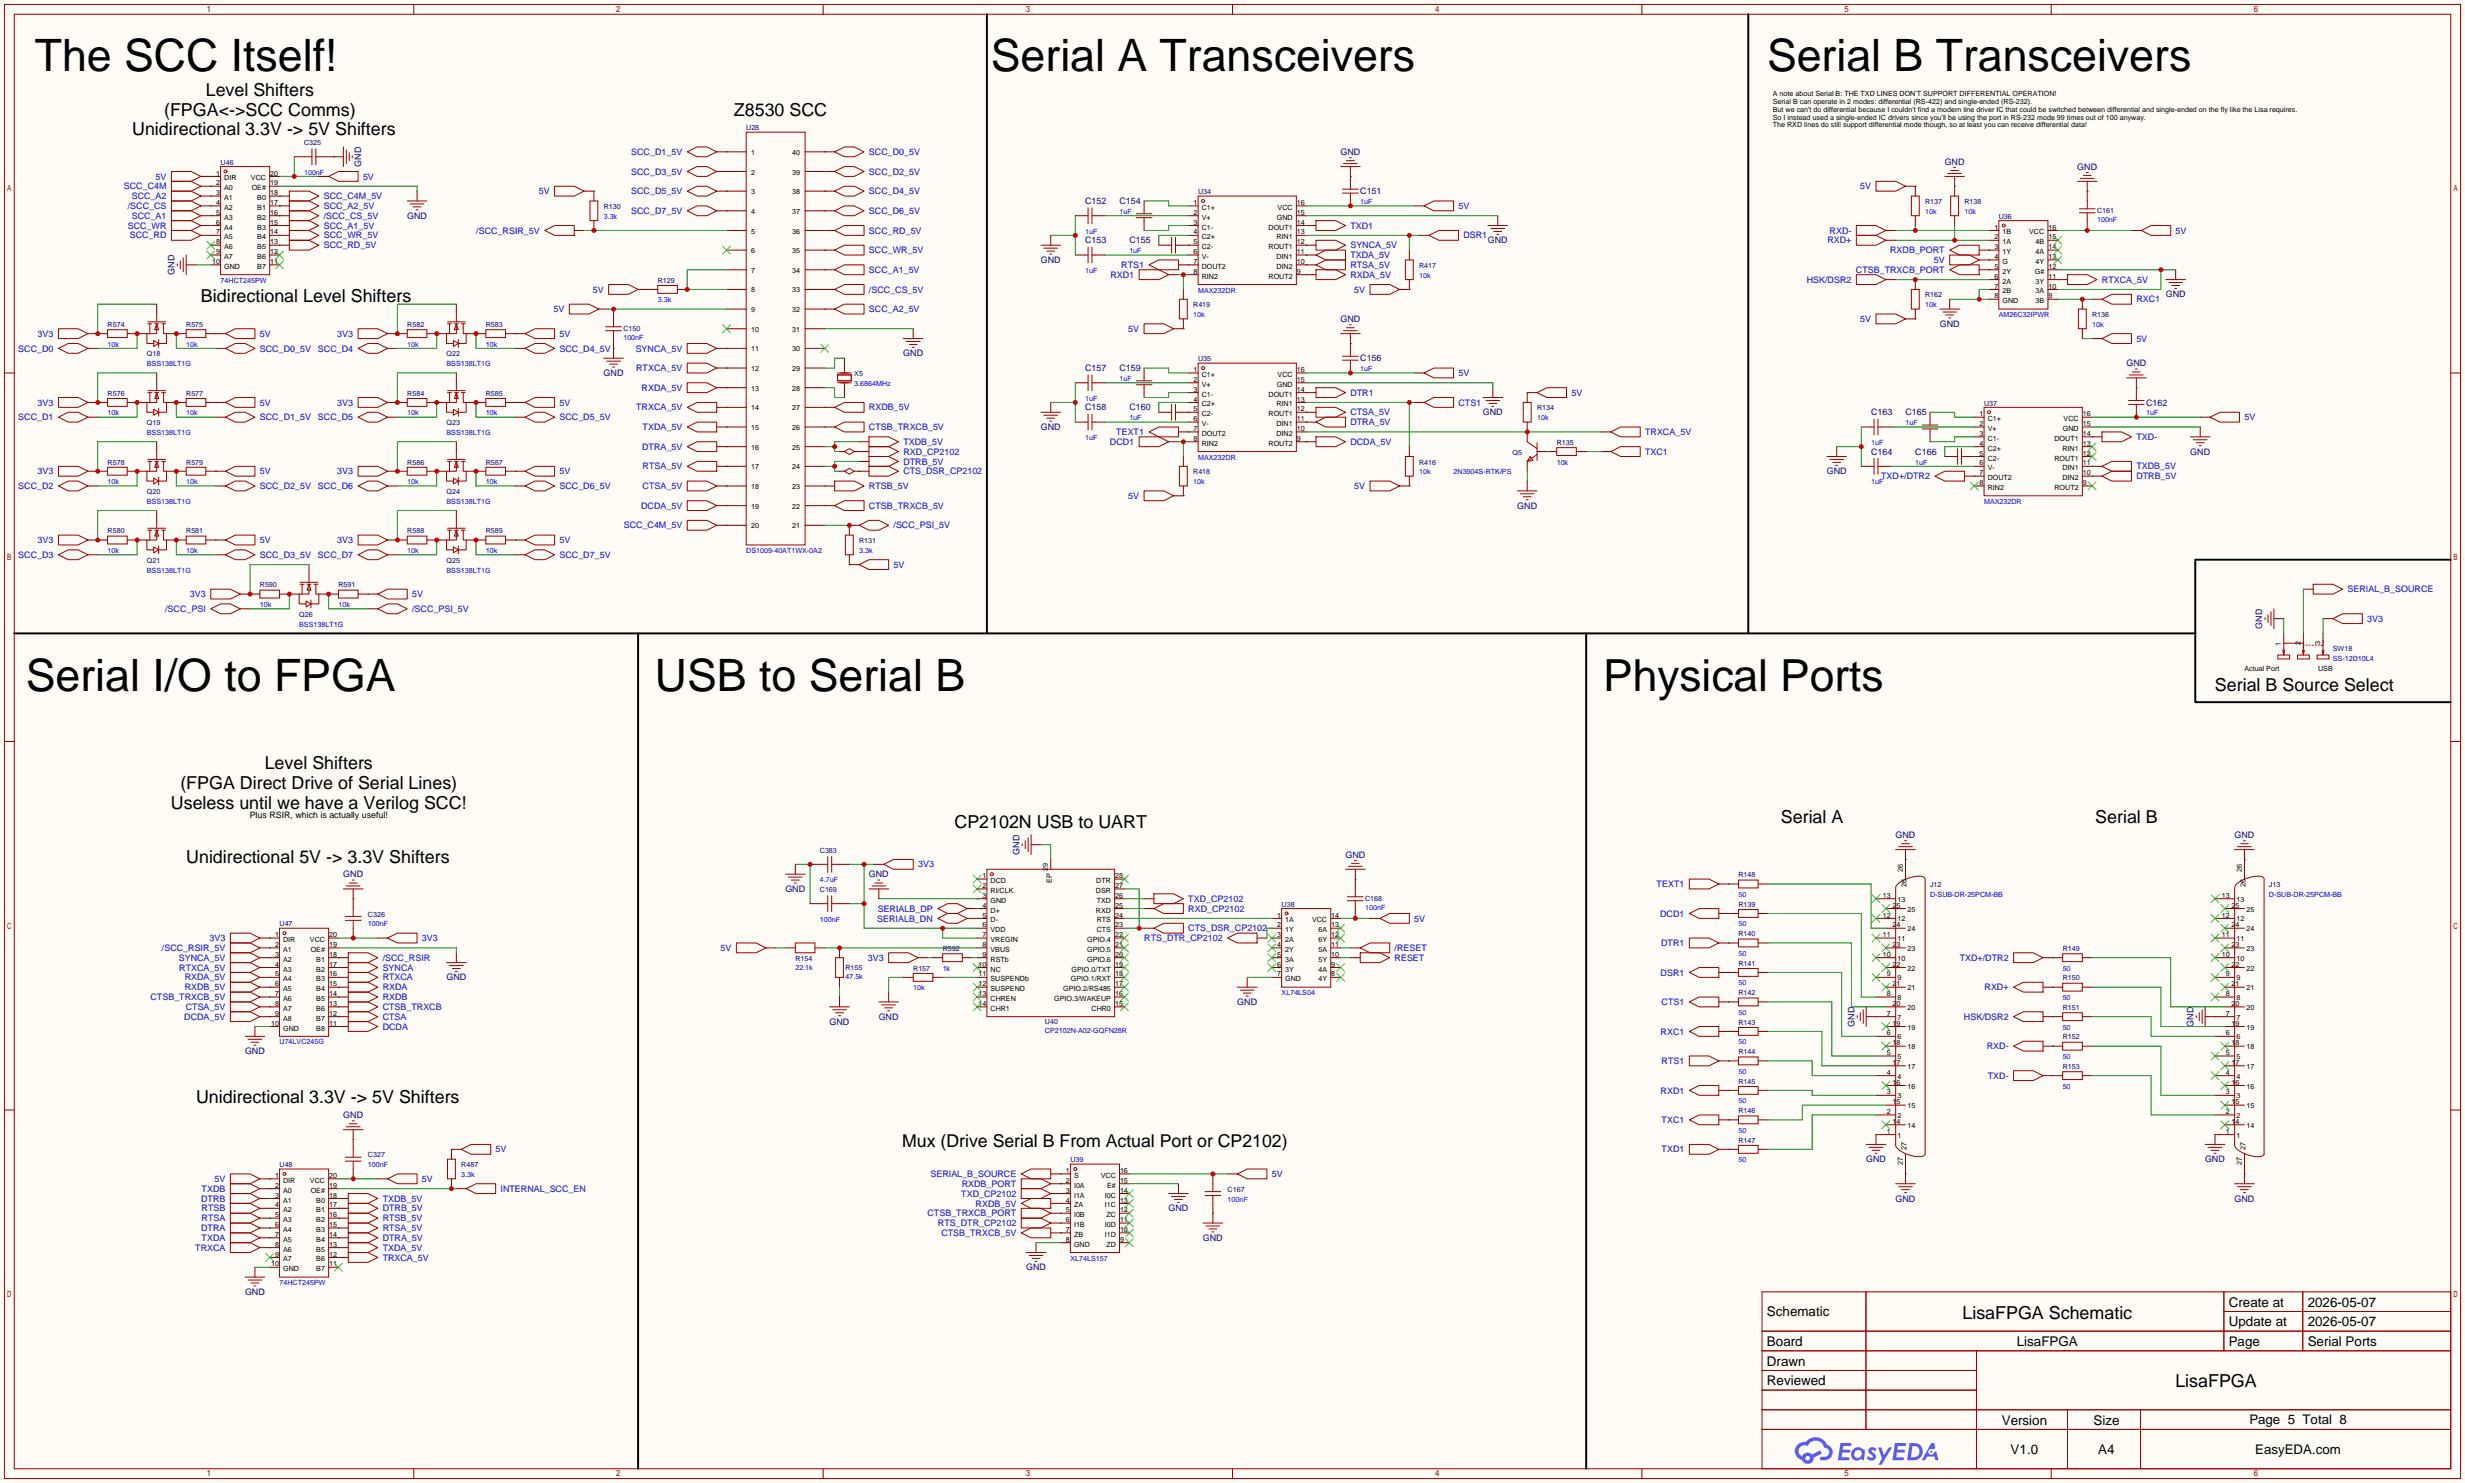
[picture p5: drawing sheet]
<svg xmlns="http://www.w3.org/2000/svg" width="637mm" height="383mm" viewBox="0 0 637 383" stroke-linecap="round" stroke-linejoin="round" font-family="sans-serif">
<defs><g id="words">
<g font-size="11.5">
<text x="9" y="18.5">The SCC Itself!</text>
<text x="256.2" y="18.5">Serial A Transceivers</text>
<text x="456.8" y="18.5">Serial B Transceivers</text>
<text x="6.7" y="178.5">Serial I/O to FPGA</text>
<text x="169.3" y="178.5">USB to Serial B</text>
</g>
<text font-size="11.4" x="414.5" y="178.5">Physical Ports</text>
<g font-size="4.6">
<text x="42.4" y="29.9">(FPGA&lt;-&gt;SCC Comms)</text>
<text x="53.2" y="24.8">Level Shifters</text>
<text x="189.7" y="29.9">Z8530 SCC</text>
<text x="34.2" y="35">Unidirectional 3.3V -&gt; 5V Shifters</text>
<text x="51.9" y="78.2">Bidirectional Level Shifters</text>
<text x="572.6" y="178.5">Serial B Source Select</text>
<text x="46.6" y="203.9">(FPGA Direct Drive of Serial Lines)</text>
<text x="68.4" y="198.8">Level Shifters</text>
<text x="44.2" y="209">Useless until we have a Verilog SCC!</text>
<text x="246.8" y="214">CP2102N USB to UART</text>
<text x="460.4" y="212.8">Serial A</text>
<text x="541.7" y="212.8">Serial B</text>
<text x="48.1" y="222.9">Unidirectional 5V -&gt; 3.3V Shifters</text>
<text x="50.7" y="285.2">Unidirectional 3.3V -&gt; 5V Shifters</text>
<text x="233.3" y="296.6">Mux (Drive Serial B From Actual Port or CP2102)</text>
<text x="507.4" y="340.8">LisaFPGA Schematic</text>
<text x="562.4" y="358.6">LisaFPGA</text>
</g>
<g font-size="3.5">
<text x="456.8" y="340.2">Schematic</text>
<text x="576.2" y="337.7">Create at</text>
<text x="596.6" y="337.7">2026-05-07</text>
<text x="456.8" y="347.9">Board</text>
<text x="521.4" y="347.9">LisaFPGA</text>
<text x="576.2" y="342.8">Update at</text>
<text x="596.6" y="342.8">2026-05-07</text>
<text x="596.6" y="347.9">Serial Ports</text>
<text x="456.8" y="352.9">Drawn</text>
<text x="456.8" y="358">Reviewed</text>
<text x="517.5" y="368.2">Version</text>
<text x="541.2" y="368.2">Size</text>
<text x="519.8" y="375.8">V1.0</text>
<text x="542.5" y="375.8">A4</text>
</g>
<g font-size="3.4">
<text x="576.2" y="347.8">Page</text>
<text x="581.5" y="368.1">Page 5 Total 8</text>
<text x="583.1" y="375.8">EasyEDA.com</text>
</g>
<g font-size="2.3" fill="#00f">
<text x="163.2" y="40.1">SCC_D1_5V</text>
<text x="224.7" y="40.1">SCC_D0_5V</text>
<text x="40.2" y="46.4">5V</text>
<text x="93.9" y="46.4">5V</text>
<text x="163.2" y="45.1">SCC_D3_5V</text>
<text x="224.7" y="45.1">SCC_D2_5V</text>
<text x="32" y="48.9">SCC_C4M</text>
<text x="34.1" y="51.5">SCC_A2</text>
<text x="83.7" y="51.5">SCC_C4M_5V</text>
<text x="139.3" y="50.2">5V</text>
<text x="163.2" y="50.2">SCC_D5_5V</text>
<text x="224.7" y="50.2">SCC_D4_5V</text>
<text x="480.9" y="48.9">5V</text>
<text x="33" y="54">/SCC_CS</text>
<text x="33" y="59.1">SCC_WR</text>
<text x="34.1" y="56.6">SCC_A1</text>
<text x="83.7" y="54">SCC_A2_5V</text>
<text x="83.7" y="59.1">SCC_A1_5V</text>
<text x="83.7" y="56.6">/SCC_CS_5V</text>
<text x="163.2" y="55.3">SCC_D7_5V</text>
<text x="224.7" y="55.3">SCC_D6_5V</text>
<text x="349.1" y="59.1">TXD1</text>
<text x="377.1" y="54">5V</text>
<text x="33.6" y="61.6">SCC_RD</text>
<text x="83.7" y="64.2">SCC_RD_5V</text>
<text x="83.7" y="61.6">SCC_WR_5V</text>
<text x="123.1" y="60.4">/SCC_RSIR_5V</text>
<text x="224.7" y="65.5">SCC_WR_5V</text>
<text x="224.7" y="60.4">SCC_RD_5V</text>
<text x="349.1" y="64.2">SYNCA_5V</text>
<text x="378.3" y="61.6">DSR1</text>
<text x="472.4" y="62.9">RXD+</text>
<text x="473" y="60.4">RXD-</text>
<text x="488.7" y="65.5">RXDB_PORT</text>
<text x="562.5" y="60.4">5V</text>
<text x="224.7" y="70.5">SCC_A1_5V</text>
<text x="287.1" y="71.8">RXD1</text>
<text x="289.9" y="69.3">RTS1</text>
<text x="349.1" y="66.7">TXDA_5V</text>
<text x="349.1" y="69.3">RTSA_5V</text>
<text x="349.1" y="71.8">RXDA_5V</text>
<text x="479.8" y="70.5">CTSB_TRXCB_PORT</text>
<text x="500" y="68">5V</text>
<text x="153.3" y="75.6">5V</text>
<text x="224.7" y="75.6">/SCC_CS_5V</text>
<text x="350.1" y="75.6">5V</text>
<text x="467.1" y="73.1">HSK/DSR2</text>
<text x="543.4" y="73.1">RTXCA_5V</text>
<text x="143.1" y="80.7">5V</text>
<text x="224.7" y="80.7">SCC_A2_5V</text>
<text x="480.9" y="83.2">5V</text>
<text x="552.3" y="78.2">RXC1</text>
<text x="9.7" y="87">3V3</text>
<text x="67.2" y="87">5V</text>
<text x="87.2" y="87">3V3</text>
<text x="144.7" y="87">5V</text>
<text x="291.7" y="85.8">5V</text>
<text x="552.3" y="88.3">5V</text>
<text x="4.7" y="90.9">SCC_D0</text>
<text x="67.2" y="90.9">SCC_D0_5V</text>
<text x="82.2" y="90.9">SCC_D4</text>
<text x="144.7" y="90.9">SCC_D4_5V</text>
<text x="164.3" y="90.9">SYNCA_5V</text>
<text x="164.5" y="95.9">RTXCA_5V</text>
<text x="165.9" y="101">RXDA_5V</text>
<text x="377.1" y="97.2">5V</text>
<text x="9.7" y="104.8">3V3</text>
<text x="67.2" y="104.8">5V</text>
<text x="87.2" y="104.8">3V3</text>
<text x="144.7" y="104.8">5V</text>
<text x="164.5" y="106.1">TRXCA_5V</text>
<text x="224.7" y="106.1">RXDB_5V</text>
<text x="349.1" y="107.4">CTSA_5V</text>
<text x="349.1" y="102.3">DTR1</text>
<text x="377.1" y="104.8">CTS1</text>
<text x="406.3" y="102.3">5V</text>
<text x="4.7" y="108.6">SCC_D1</text>
<text x="67.2" y="108.6">SCC_D1_5V</text>
<text x="82.2" y="108.6">SCC_D5</text>
<text x="144.7" y="108.6">SCC_D5_5V</text>
<text x="166.1" y="111.2">TXDA_5V</text>
<text x="224.7" y="111.2">CTSB_TRXCB_5V</text>
<text x="288.6" y="112.4">TEXT1</text>
<text x="349.1" y="109.9">DTRA_5V</text>
<text x="425.3" y="112.4">TRXCA_5V</text>
<text x="552.3" y="113.7">TXD-</text>
<text x="580.3" y="108.6">5V</text>
<text x="166" y="116.3">DTRA_5V</text>
<text x="233.6" y="115">TXDB_5V</text>
<text x="233.6" y="117.5">RXD_CP2102</text>
<text x="287" y="115">DCD1</text>
<text x="349.1" y="115">DCDA_5V</text>
<text x="425.3" y="117.5">TXC1</text>
<text x="9.7" y="122.6">3V3</text>
<text x="67.2" y="122.6">5V</text>
<text x="87.2" y="122.6">3V3</text>
<text x="144.7" y="122.6">5V</text>
<text x="166.1" y="121.3">RTSA_5V</text>
<text x="233.6" y="120.1">DTRB_5V</text>
<text x="233.6" y="122.6">CTS_DSR_CP2102</text>
<text x="486.3" y="123.9">TXD+/DTR2</text>
<text x="552.3" y="121.3">TXDB_5V</text>
<text x="552.3" y="123.9">DTRB_5V</text>
<text x="4.7" y="126.4">SCC_D2</text>
<text x="67.2" y="126.4">SCC_D2_5V</text>
<text x="82.2" y="126.4">SCC_D6</text>
<text x="144.7" y="126.4">SCC_D6_5V</text>
<text x="165.8" y="131.5">DCDA_5V</text>
<text x="166.1" y="126.4">CTSA_5V</text>
<text x="224.7" y="126.4">RTSB_5V</text>
<text x="224.7" y="131.5">CTSB_TRXCB_5V</text>
<text x="291.7" y="129">5V</text>
<text x="350.1" y="126.4">5V</text>
<text x="161.3" y="136.6">SCC_C4M_5V</text>
<text x="231" y="136.6">/SCC_PSI_5V</text>
<text x="9.7" y="140.4">3V3</text>
<text x="67.2" y="140.4">5V</text>
<text x="87.2" y="140.4">3V3</text>
<text x="144.7" y="140.4">5V</text>
<text x="4.7" y="144.2">SCC_D3</text>
<text x="67.2" y="144.2">SCC_D3_5V</text>
<text x="82.2" y="144.2">SCC_D7</text>
<text x="144.7" y="144.2">SCC_D7_5V</text>
<text x="231" y="146.7">5V</text>
<text x="49.1" y="154.4">3V3</text>
<text x="106.6" y="154.4">5V</text>
<text x="606.9" y="153.1">SERIAL_B_SOURCE</text>
<text x="42.7" y="158.2">/SCC_PSI</text>
<text x="106.6" y="158.2">/SCC_PSI_5V</text>
<text x="612" y="160.7">3V3</text>
<text x="237.4" y="224.2">3V3</text>
<text x="307.2" y="233.1">TXD_CP2102</text>
<text x="428.3" y="229.3">TEXT1</text>
<text x="226.8" y="238.2">SERIALB_DN</text>
<text x="226.9" y="235.6">SERIALB_DP</text>
<text x="307.2" y="235.6">RXD_CP2102</text>
<text x="365.6" y="238.2">5V</text>
<text x="429.2" y="236.9">DCD1</text>
<text x="41.9" y="245.8">/SCC_RSIR_5V</text>
<text x="54.2" y="243.3">3V3</text>
<text x="109.1" y="243.3">3V3</text>
<text x="186.3" y="245.8">5V</text>
<text x="295.8" y="243.3">RTS_DTR_CP2102</text>
<text x="307.2" y="240.7">CTS_DSR_CP2102</text>
<text x="360.6" y="245.8">/RESET</text>
<text x="429.5" y="244.5">DTR1</text>
<text x="46.2" y="248.3">SYNCA_5V</text>
<text x="46.4" y="250.9">RTXCA_5V</text>
<text x="98.9" y="248.3">/SCC_RSIR</text>
<text x="98.9" y="250.9">SYNCA</text>
<text x="224.4" y="248.3">3V3</text>
<text x="360.6" y="248.3">RESET</text>
<text x="506.7" y="248.3">TXD+/DTR2</text>
<text x="47.8" y="256">RXDB_5V</text>
<text x="47.8" y="253.4">RXDA_5V</text>
<text x="98.9" y="253.4">RTXCA</text>
<text x="98.9" y="256">RXDA</text>
<text x="429.3" y="252.1">DSR1</text>
<text x="513.1" y="256">RXD+</text>
<text x="38.9" y="258.5">CTSB_TRXCB_5V</text>
<text x="47.6" y="263.6">DCDA_5V</text>
<text x="48" y="261">CTSA_5V</text>
<text x="98.9" y="258.5">RXDB</text>
<text x="98.9" y="261">CTSB_TRXCB</text>
<text x="98.9" y="263.6">CTSA</text>
<text x="429.6" y="259.8">CTS1</text>
<text x="507.8" y="263.6">HSK/DSR2</text>
<text x="98.9" y="266.1">DCDA</text>
<text x="429.3" y="267.4">RXC1</text>
<text x="429.6" y="275">RTS1</text>
<text x="513.7" y="271.2">RXD-</text>
<text x="513.9" y="278.8">TXD-</text>
<text x="429.3" y="282.6">RXD1</text>
<text x="429.6" y="290.2">TXC1</text>
<text x="128.1" y="297.9">5V</text>
<text x="429.6" y="297.9">TXD1</text>
<text x="55.5" y="305.5">5V</text>
<text x="109.1" y="305.5">5V</text>
<text x="240.6" y="304.2">SERIAL_B_SOURCE</text>
<text x="328.8" y="304.2">5V</text>
<text x="52" y="310.6">DTRB</text>
<text x="52.1" y="308">TXDB</text>
<text x="98.9" y="310.6">TXDB_5V</text>
<text x="129.4" y="308">INTERNAL_SCC_EN</text>
<text x="248.5" y="309.3">TXD_CP2102</text>
<text x="248.6" y="306.8">RXDB_PORT</text>
<text x="252.2" y="311.8">RXDB_5V</text>
<text x="52.1" y="315.6">RTSA</text>
<text x="52.1" y="313.1">RTSB</text>
<text x="98.9" y="315.6">RTSB_5V</text>
<text x="98.9" y="313.1">DTRB_5V</text>
<text x="239.8" y="314.4">CTSB_TRXCB_PORT</text>
<text x="242.5" y="316.9">RTS_DTR_CP2102</text>
<text x="50.5" y="323.3">TRXCA</text>
<text x="52" y="318.2">DTRA</text>
<text x="52.1" y="320.7">TXDA</text>
<text x="98.9" y="320.7">DTRA_5V</text>
<text x="98.9" y="318.2">RTSA_5V</text>
<text x="98.9" y="323.3">TXDA_5V</text>
<text x="243.4" y="319.5">CTSB_TRXCB_5V</text>
<text x="98.9" y="325.8">TRXCA_5V</text>
</g>
<g font-size="2.3" fill="#000080">
<text x="346.6" y="40.1">GND</text>
<text x="93.4" y="43.1" transform="rotate(-90 93.4 43.1)">GND</text>
<text x="502.8" y="42.6">GND</text>
<text x="537.1" y="43.9">GND</text>
<text x="280.5" y="52.8">C152</text>
<text x="289.4" y="52.8">C154</text>
<text x="351.7" y="50.2">C151</text>
<text x="105.3" y="56.6">GND</text>
<text x="280.5" y="62.9">C153</text>
<text x="292" y="62.9">C155</text>
<text x="384.7" y="62.9">GND</text>
<text x="45.1" y="71" transform="rotate(-90 45.1 71)">GND</text>
<text x="269.1" y="68">GND</text>
<text x="559.9" y="76.9">GND</text>
<text x="346.6" y="83.2">GND</text>
<text x="501.5" y="84.5">GND</text>
<text x="233.5" y="92.1">GND</text>
<text x="280.5" y="95.9">C157</text>
<text x="289.4" y="95.9">C159</text>
<text x="351.7" y="93.4">C156</text>
<text x="549.8" y="94.7">GND</text>
<text x="156.1" y="97.2">GND</text>
<text x="280.5" y="106.1">C158</text>
<text x="292" y="106.1">C160</text>
<text x="383.4" y="107.4">GND</text>
<text x="483.7" y="107.4">C163</text>
<text x="492.6" y="107.4">C165</text>
<text x="554.9" y="104.8">C162</text>
<text x="269.1" y="111.2">GND</text>
<text x="483.7" y="117.5">C164</text>
<text x="495.2" y="117.5">C166</text>
<text x="566.3" y="117.5">GND</text>
<text x="472.3" y="122.6">GND</text>
<text x="392.3" y="131.5">GND</text>
<text x="584.9" y="162.5" transform="rotate(-90 584.9 162.5)">GND</text>
<text x="263.6" y="220.9" transform="rotate(-90 263.6 220.9)">GND</text>
<text x="347.8" y="221.7">GND</text>
<text x="490.1" y="216.6">GND</text>
<text x="577.7" y="216.6">GND</text>
<text x="88.7" y="226.7">GND</text>
<text x="224.6" y="226.7">GND</text>
<text x="203" y="230.6">GND</text>
<text x="115.4" y="253.4">GND</text>
<text x="227.2" y="263.6">GND</text>
<text x="319.9" y="259.8">GND</text>
<text x="214.5" y="264.8">GND</text>
<text x="479.5" y="265.3" transform="rotate(-90 479.5 265.3)">GND</text>
<text x="567.1" y="265.3" transform="rotate(-90 567.1 265.3)">GND</text>
<text x="63.3" y="272.5">GND</text>
<text x="88.7" y="289">GND</text>
<text x="482.4" y="300.4">GND</text>
<text x="570.1" y="300.4">GND</text>
<text x="490.1" y="310.6">GND</text>
<text x="577.7" y="310.6">GND</text>
<text x="302.1" y="313.1">GND</text>
<text x="311" y="320.7">GND</text>
<text x="265.3" y="328.3">GND</text>
<text x="63.3" y="334.7">GND</text>
</g>
<text font-size="2.3" x="64.6" y="211.5">Plus RSIR, which is actually useful!</text>
<g font-size="1.8">
<text x="458.3" y="24.8">A note about Serial B: THE TXD LINES DON'T SUPPORT DIFFERENTIAL OPERATION!</text>
<text x="458.3" y="26.8">Serial B can operate in 2 modes: differential (RS-422) and single-ended (RS-232).</text>
<text x="458.3" y="28.9">But we can't do differential because I couldn't find a modern line driver IC that could be switched between differential and single-ended on the fly like the Lisa requires.</text>
<text x="458.3" y="30.9">So I instead used a single-ended IC drivers since you'll be using the port in RS-232 mode 99 times out of 100 anyway.</text>
<text x="458.3" y="32.9">The RXD lines do still support differential mode though, so at least you can receive differential data!</text>
<text x="194.2" y="40">1</text>
<text x="204.8" y="40">40</text>
<text x="55.9" y="45.4">1</text>
<text x="55.9" y="47.9">2</text>
<text x="58" y="46.6">DIR</text>
<text x="64.9" y="46.6">VCC</text>
<text x="69.8" y="47.9">19</text>
<text x="69.8" y="45.4">20</text>
<text x="194.2" y="45.1">2</text>
<text x="204.8" y="45.1">39</text>
<text x="55.9" y="50.4">3</text>
<text x="55.9" y="53">4</text>
<text x="58" y="49.2">A0</text>
<text x="58" y="51.7">A1</text>
<text x="65.1" y="49.2">OE#</text>
<text x="66.5" y="51.7">B0</text>
<text x="69.8" y="53">17</text>
<text x="69.8" y="50.4">18</text>
<text x="194.2" y="50.2">3</text>
<text x="204.8" y="50.2">38</text>
<text x="308.6" y="53">1</text>
<text x="335.3" y="53">16</text>
<text x="55.9" y="55.5">5</text>
<text x="55.9" y="58.1">6</text>
<text x="58" y="54.3">A2</text>
<text x="58" y="56.8">A3</text>
<text x="58" y="59.3">A4</text>
<text x="66.5" y="59.3">B3</text>
<text x="66.5" y="56.8">B2</text>
<text x="66.5" y="54.3">B1</text>
<text x="69.8" y="58.1">15</text>
<text x="69.8" y="55.5">16</text>
<text x="194.2" y="55.3">4</text>
<text x="204.8" y="55.3">37</text>
<text x="308.6" y="55.5">2</text>
<text x="308.6" y="58.1">3</text>
<text x="310.7" y="54.3">C1+</text>
<text x="310.7" y="56.8">V+</text>
<text x="310.7" y="59.3">C1-</text>
<text x="328" y="59.3">DOUT1</text>
<text x="330.1" y="56.8">GND</text>
<text x="330.3" y="54.3">VCC</text>
<text x="335.3" y="58.1">14</text>
<text x="335.3" y="55.5">15</text>
<text x="515.6" y="59.3">1</text>
<text x="529.6" y="59.3">16</text>
<text x="55.9" y="60.6">7</text>
<text x="55.9" y="63.1">8</text>
<text x="55.9" y="65.7">9</text>
<text x="58" y="61.9">A5</text>
<text x="58" y="64.4">A6</text>
<text x="66.5" y="64.4">B5</text>
<text x="66.5" y="61.9">B4</text>
<text x="69.8" y="65.7">12</text>
<text x="69.8" y="63.1">13</text>
<text x="69.8" y="60.6">14</text>
<text x="194.2" y="60.3">5</text>
<text x="194.2" y="65.4">6</text>
<text x="204.8" y="65.4">35</text>
<text x="204.8" y="60.3">36</text>
<text x="308.6" y="60.6">4</text>
<text x="308.6" y="63.1">5</text>
<text x="308.6" y="65.7">6</text>
<text x="310.7" y="61.9">C2+</text>
<text x="310.7" y="64.4">C2-</text>
<text x="328" y="64.4">ROUT1</text>
<text x="330" y="61.9">RIN1</text>
<text x="335.3" y="65.7">11</text>
<text x="335.3" y="63.1">12</text>
<text x="335.3" y="60.6">13</text>
<text x="515.6" y="61.9">2</text>
<text x="515.6" y="64.4">3</text>
<text x="517.7" y="60.6">1B</text>
<text x="517.7" y="63.1">1A</text>
<text x="517.7" y="65.7">1Y</text>
<text x="524.6" y="60.6">VCC</text>
<text x="526.3" y="65.7">4A</text>
<text x="526.3" y="63.1">4B</text>
<text x="529.6" y="64.4">14</text>
<text x="529.6" y="61.9">15</text>
<text x="54.8" y="68.2">10</text>
<text x="58" y="67">A7</text>
<text x="58" y="69.5">GND</text>
<text x="66.5" y="69.5">B7</text>
<text x="66.5" y="67">B6</text>
<text x="69.8" y="68.2">11</text>
<text x="194.2" y="70.5">7</text>
<text x="204.8" y="70.5">34</text>
<text x="308.6" y="68.2">7</text>
<text x="308.6" y="70.8">8</text>
<text x="310.7" y="67">V-</text>
<text x="310.7" y="69.5">DOUT2</text>
<text x="330" y="69.5">DIN2</text>
<text x="330" y="67">DIN1</text>
<text x="335.3" y="70.8">9</text>
<text x="335.3" y="68.2">10</text>
<text x="515.6" y="67">4</text>
<text x="515.6" y="69.5">5</text>
<text x="517.7" y="68.2">G</text>
<text x="517.7" y="70.8">2Y</text>
<text x="526.1" y="70.8">G#</text>
<text x="526.3" y="68.2">4Y</text>
<text x="529.6" y="69.5">12</text>
<text x="529.6" y="67">13</text>
<text x="194.2" y="75.6">8</text>
<text x="204.8" y="75.6">33</text>
<text x="310.7" y="72">RIN2</text>
<text x="328" y="72">ROUT2</text>
<text x="515.6" y="72">6</text>
<text x="515.6" y="74.6">7</text>
<text x="515.6" y="77.1">8</text>
<text x="517.7" y="73.3">2A</text>
<text x="517.7" y="75.8">2B</text>
<text x="526.3" y="75.8">3A</text>
<text x="526.3" y="73.3">3Y</text>
<text x="529.6" y="77.1">9</text>
<text x="529.6" y="74.6">10</text>
<text x="529.6" y="72">11</text>
<text x="194.2" y="80.7">9</text>
<text x="204.8" y="80.7">32</text>
<text x="517.7" y="78.4">GND</text>
<text x="526.3" y="78.4">3B</text>
<text x="194.2" y="85.7">10</text>
<text x="204.8" y="85.7">31</text>
<text x="194.2" y="90.8">11</text>
<text x="194.2" y="95.9">12</text>
<text x="204.8" y="95.9">29</text>
<text x="204.8" y="90.8">30</text>
<text x="194.2" y="101">13</text>
<text x="204.8" y="101">28</text>
<text x="308.6" y="96.2">1</text>
<text x="308.6" y="98.7">2</text>
<text x="308.6" y="101.2">3</text>
<text x="310.7" y="97.4">C1+</text>
<text x="310.7" y="100">V+</text>
<text x="330.1" y="100">GND</text>
<text x="330.3" y="97.4">VCC</text>
<text x="335.3" y="101.2">14</text>
<text x="335.3" y="98.7">15</text>
<text x="335.3" y="96.2">16</text>
<text x="194.2" y="106.1">14</text>
<text x="204.8" y="106.1">27</text>
<text x="308.6" y="103.8">4</text>
<text x="308.6" y="106.3">5</text>
<text x="310.7" y="102.5">C1-</text>
<text x="310.7" y="105.1">C2+</text>
<text x="310.7" y="107.6">C2-</text>
<text x="328" y="107.6">ROUT1</text>
<text x="328" y="102.5">DOUT1</text>
<text x="330" y="105.1">RIN1</text>
<text x="335.3" y="106.3">12</text>
<text x="335.3" y="103.8">13</text>
<text x="511.8" y="107.6">1</text>
<text x="538.5" y="107.6">16</text>
<text x="194.2" y="111.1">15</text>
<text x="204.8" y="111.1">26</text>
<text x="308.6" y="108.9">6</text>
<text x="308.6" y="111.4">7</text>
<text x="308.6" y="113.9">8</text>
<text x="310.7" y="110.1">V-</text>
<text x="310.7" y="112.7">DOUT2</text>
<text x="330" y="112.7">DIN2</text>
<text x="330" y="110.1">DIN1</text>
<text x="335.3" y="113.9">9</text>
<text x="335.3" y="111.4">10</text>
<text x="335.3" y="108.9">11</text>
<text x="511.8" y="110.1">2</text>
<text x="511.8" y="112.7">3</text>
<text x="513.9" y="108.9">C1+</text>
<text x="513.9" y="111.4">V+</text>
<text x="513.9" y="113.9">C1-</text>
<text x="531.2" y="113.9">DOUT1</text>
<text x="533.3" y="111.4">GND</text>
<text x="533.5" y="108.9">VCC</text>
<text x="538.5" y="112.7">14</text>
<text x="538.5" y="110.1">15</text>
<text x="194.2" y="116.2">16</text>
<text x="204.8" y="116.2">25</text>
<text x="310.7" y="115.2">RIN2</text>
<text x="328" y="115.2">ROUT2</text>
<text x="511.8" y="115.2">4</text>
<text x="511.8" y="117.8">5</text>
<text x="513.9" y="116.5">C2+</text>
<text x="513.9" y="119">C2-</text>
<text x="531.2" y="119">ROUT1</text>
<text x="533.2" y="116.5">RIN1</text>
<text x="538.5" y="117.8">12</text>
<text x="538.5" y="115.2">13</text>
<text x="194.2" y="121.3">17</text>
<text x="204.8" y="121.3">24</text>
<text x="511.8" y="120.3">6</text>
<text x="511.8" y="122.8">7</text>
<text x="511.8" y="125.4">8</text>
<text x="513.9" y="121.6">V-</text>
<text x="513.9" y="124.1">DOUT2</text>
<text x="533.2" y="124.1">DIN2</text>
<text x="533.2" y="121.6">DIN1</text>
<text x="538.5" y="125.4">9</text>
<text x="538.5" y="122.8">10</text>
<text x="538.5" y="120.3">11</text>
<text x="194.2" y="126.4">18</text>
<text x="194.2" y="131.5">19</text>
<text x="204.8" y="131.5">22</text>
<text x="204.8" y="126.4">23</text>
<text x="513.9" y="126.6">RIN2</text>
<text x="531.2" y="126.6">ROUT2</text>
<text x="194.2" y="136.5">20</text>
<text x="204.8" y="136.5">21</text>
<text x="589.7" y="167" transform="rotate(-90 589.7 167)">1</text>
<text x="594.8" y="166.7" transform="rotate(-90 594.8 166.7)">2</text>
<text x="599.9" y="166.7" transform="rotate(-90 599.9 166.7)">3</text>
<text x="580.3" y="173.4">Actual Port</text>
<text x="599.3" y="173.4">USB</text>
<text x="254" y="227">1</text>
<text x="270.9" y="225.1" transform="rotate(-90 270.9 225.1)">29</text>
<text x="288.3" y="227">28</text>
<text x="491.9" y="225.4" transform="rotate(-90 491.9 225.4)">26</text>
<text x="579.5" y="225.4" transform="rotate(-90 579.5 225.4)">26</text>
<text x="254" y="229.5">2</text>
<text x="254" y="232.1">3</text>
<text x="256.1" y="228.2">DCD</text>
<text x="256.1" y="230.8">RI/CLK</text>
<text x="256.1" y="233.3">GND</text>
<text x="272" y="228.1" transform="rotate(-90 272 228.1)">EP</text>
<text x="283.3" y="230.8">DSR</text>
<text x="283.4" y="228.2">DTR</text>
<text x="283.5" y="233.3">TXD</text>
<text x="288.3" y="232.1">26</text>
<text x="288.3" y="229.5">27</text>
<text x="486.8" y="232.1">13</text>
<text x="490.6" y="233.1">13</text>
<text x="492.9" y="229.3" transform="rotate(-90 492.9 229.3)">26</text>
<text x="574.4" y="232.1">13</text>
<text x="578.2" y="233.1">13</text>
<text x="580.6" y="229.3" transform="rotate(-90 580.6 229.3)">26</text>
<text x="254" y="234.6">4</text>
<text x="254" y="237.1">5</text>
<text x="254" y="239.7">6</text>
<text x="256.1" y="235.9">D+</text>
<text x="256.1" y="238.4">D-</text>
<text x="283.3" y="235.9">RXD</text>
<text x="283.5" y="238.4">RTS</text>
<text x="288.3" y="239.7">23</text>
<text x="288.3" y="237.1">24</text>
<text x="288.3" y="234.6">25</text>
<text x="330.2" y="237.1">1</text>
<text x="330.2" y="239.7">2</text>
<text x="332.3" y="238.4">1A</text>
<text x="339.2" y="238.4">VCC</text>
<text x="344.2" y="239.7">13</text>
<text x="344.2" y="237.1">14</text>
<text x="486.8" y="237.1">12</text>
<text x="489.3" y="239.7">24</text>
<text x="489.3" y="234.6">25</text>
<text x="490.6" y="238.1">12</text>
<text x="493.1" y="235.6">25</text>
<text x="574.4" y="237.1">12</text>
<text x="576.9" y="239.7">24</text>
<text x="576.9" y="234.6">25</text>
<text x="578.2" y="238.1">12</text>
<text x="580.8" y="235.6">25</text>
<text x="71.1" y="242.2">1</text>
<text x="71.1" y="244.8">2</text>
<text x="73.2" y="243.5">DIR</text>
<text x="80.1" y="243.5">VCC</text>
<text x="85.1" y="244.8">19</text>
<text x="85.1" y="242.2">20</text>
<text x="254" y="242.2">7</text>
<text x="254" y="244.8">8</text>
<text x="256.1" y="240.9">VDD</text>
<text x="256.1" y="243.5">VREGIN</text>
<text x="281.1" y="243.5">GPIO.4</text>
<text x="283.5" y="240.9">CTS</text>
<text x="288.3" y="244.8">21</text>
<text x="288.3" y="242.2">22</text>
<text x="330.2" y="242.2">3</text>
<text x="330.2" y="244.8">4</text>
<text x="332.3" y="240.9">1Y</text>
<text x="332.3" y="243.5">2A</text>
<text x="340.8" y="243.5">6Y</text>
<text x="340.8" y="240.9">6A</text>
<text x="344.2" y="244.8">11</text>
<text x="344.2" y="242.2">12</text>
<text x="486.8" y="242.2">11</text>
<text x="489.3" y="244.8">23</text>
<text x="490.6" y="243.2">11</text>
<text x="493.1" y="245.8">23</text>
<text x="493.1" y="240.7">24</text>
<text x="574.4" y="242.2">11</text>
<text x="576.9" y="244.8">23</text>
<text x="578.2" y="243.2">11</text>
<text x="580.8" y="245.8">23</text>
<text x="580.8" y="240.7">24</text>
<text x="71.1" y="247.3">3</text>
<text x="71.1" y="249.8">4</text>
<text x="73.2" y="246">A1</text>
<text x="73.2" y="248.6">A2</text>
<text x="73.2" y="251.1">A3</text>
<text x="80.3" y="246">OE#</text>
<text x="81.8" y="251.1">B2</text>
<text x="81.8" y="248.6">B1</text>
<text x="85.1" y="249.8">17</text>
<text x="85.1" y="247.3">18</text>
<text x="253" y="249.8">10</text>
<text x="254" y="247.3">9</text>
<text x="256.1" y="246">VBUS</text>
<text x="256.1" y="248.6">RSTb</text>
<text x="256.1" y="251.1">NC</text>
<text x="277.1" y="251.1">GPIO.0/TXT</text>
<text x="281.1" y="248.6">GPIO.6</text>
<text x="281.1" y="246">GPIO.5</text>
<text x="288.3" y="249.8">19</text>
<text x="288.3" y="247.3">20</text>
<text x="330.2" y="247.3">5</text>
<text x="330.2" y="249.8">6</text>
<text x="332.3" y="246">2Y</text>
<text x="332.3" y="248.6">3A</text>
<text x="332.3" y="251.1">3Y</text>
<text x="340.8" y="251.1">4A</text>
<text x="340.8" y="248.6">5Y</text>
<text x="340.8" y="246">5A</text>
<text x="344.2" y="249.8">9</text>
<text x="344.2" y="247.3">10</text>
<text x="486.8" y="247.3">10</text>
<text x="489.3" y="249.8">22</text>
<text x="490.6" y="248.3">10</text>
<text x="493.1" y="250.8">22</text>
<text x="574.4" y="247.3">10</text>
<text x="576.9" y="249.8">22</text>
<text x="578.2" y="248.3">10</text>
<text x="580.8" y="250.8">22</text>
<text x="71.1" y="252.4">5</text>
<text x="71.1" y="254.9">6</text>
<text x="71.1" y="257.5">7</text>
<text x="73.2" y="253.6">A4</text>
<text x="73.2" y="256.2">A5</text>
<text x="81.8" y="256.2">B4</text>
<text x="81.8" y="253.6">B3</text>
<text x="85.1" y="257.5">14</text>
<text x="85.1" y="254.9">15</text>
<text x="85.1" y="252.4">16</text>
<text x="253" y="252.4">11</text>
<text x="253" y="254.9">12</text>
<text x="253" y="257.5">13</text>
<text x="256.1" y="253.6">SUSPENDb</text>
<text x="256.1" y="256.2">SUSPEND</text>
<text x="274.9" y="256.2">GPIO.2/RS485</text>
<text x="276.9" y="253.6">GPIO.1/RXT</text>
<text x="288.3" y="257.5">16</text>
<text x="288.3" y="254.9">17</text>
<text x="288.3" y="252.4">18</text>
<text x="330.2" y="252.4">7</text>
<text x="332.3" y="253.6">GND</text>
<text x="340.8" y="253.6">4Y</text>
<text x="344.2" y="252.4">8</text>
<text x="487.8" y="257.5">8</text>
<text x="487.8" y="252.4">9</text>
<text x="489.3" y="254.9">21</text>
<text x="490.6" y="253.4">9</text>
<text x="493.1" y="255.9">21</text>
<text x="575.4" y="257.5">8</text>
<text x="575.4" y="252.4">9</text>
<text x="576.9" y="254.9">21</text>
<text x="578.2" y="253.4">9</text>
<text x="580.8" y="255.9">21</text>
<text x="71.1" y="260">8</text>
<text x="71.1" y="262.5">9</text>
<text x="73.2" y="258.7">A6</text>
<text x="73.2" y="261.3">A7</text>
<text x="73.2" y="263.8">A8</text>
<text x="81.8" y="263.8">B7</text>
<text x="81.8" y="261.3">B6</text>
<text x="81.8" y="258.7">B5</text>
<text x="85.1" y="262.5">12</text>
<text x="85.1" y="260">13</text>
<text x="253" y="260">14</text>
<text x="256.1" y="258.7">CHREN</text>
<text x="256.1" y="261.3">CHR1</text>
<text x="272.5" y="258.7">GPIO.3/WAKEUP</text>
<text x="282.2" y="261.3">CHR0</text>
<text x="288.3" y="260">15</text>
<text x="487.8" y="262.5">7</text>
<text x="489.3" y="260">20</text>
<text x="490.6" y="263.5">7</text>
<text x="490.6" y="258.5">8</text>
<text x="493.1" y="261">20</text>
<text x="575.4" y="262.5">7</text>
<text x="576.9" y="260">20</text>
<text x="578.2" y="263.5">7</text>
<text x="578.2" y="258.5">8</text>
<text x="580.8" y="261">20</text>
<text x="70.1" y="265.1">10</text>
<text x="73.2" y="266.3">GND</text>
<text x="81.8" y="266.3">B8</text>
<text x="85.1" y="265.1">11</text>
<text x="487.8" y="267.6">6</text>
<text x="489.3" y="265.1">19</text>
<text x="490.6" y="268.6">6</text>
<text x="493.1" y="266.1">19</text>
<text x="575.4" y="267.6">6</text>
<text x="576.9" y="265.1">19</text>
<text x="578.2" y="268.6">6</text>
<text x="580.8" y="266.1">19</text>
<text x="487.8" y="272.7">5</text>
<text x="489.3" y="275.2">17</text>
<text x="489.3" y="270.2">18</text>
<text x="490.6" y="273.7">5</text>
<text x="493.1" y="271.2">18</text>
<text x="575.4" y="272.7">5</text>
<text x="576.9" y="275.2">17</text>
<text x="576.9" y="270.2">18</text>
<text x="578.2" y="273.7">5</text>
<text x="580.8" y="271.2">18</text>
<text x="487.8" y="277.8">4</text>
<text x="489.3" y="280.3">16</text>
<text x="490.6" y="278.8">4</text>
<text x="493.1" y="281.3">16</text>
<text x="493.1" y="276.2">17</text>
<text x="575.4" y="277.8">4</text>
<text x="576.9" y="280.3">16</text>
<text x="578.2" y="278.8">4</text>
<text x="580.8" y="281.3">16</text>
<text x="580.8" y="276.2">17</text>
<text x="487.8" y="287.9">2</text>
<text x="487.8" y="282.9">3</text>
<text x="489.3" y="285.4">15</text>
<text x="490.6" y="283.9">3</text>
<text x="493.1" y="286.4">15</text>
<text x="575.4" y="287.9">2</text>
<text x="575.4" y="282.9">3</text>
<text x="576.9" y="285.4">15</text>
<text x="578.2" y="283.9">3</text>
<text x="580.8" y="286.4">15</text>
<text x="487.8" y="293">1</text>
<text x="489.3" y="290.5">14</text>
<text x="490.6" y="288.9">2</text>
<text x="493.1" y="291.5">14</text>
<text x="575.4" y="293">1</text>
<text x="576.9" y="290.5">14</text>
<text x="578.2" y="288.9">2</text>
<text x="580.8" y="291.5">14</text>
<text x="490.6" y="294">1</text>
<text x="492.9" y="297.3" transform="rotate(-90 492.9 297.3)">27</text>
<text x="578.2" y="294">1</text>
<text x="580.6" y="297.3" transform="rotate(-90 580.6 297.3)">27</text>
<text x="71.1" y="304.4">1</text>
<text x="73.2" y="305.7">DIR</text>
<text x="80.1" y="305.7">VCC</text>
<text x="85.1" y="304.4">20</text>
<text x="275.6" y="303.2">1</text>
<text x="275.6" y="305.7">2</text>
<text x="277.7" y="304.4">S</text>
<text x="284.6" y="304.4">VCC</text>
<text x="289.6" y="305.7">15</text>
<text x="289.6" y="303.2">16</text>
<text x="491.9" y="301.2" transform="rotate(-90 491.9 301.2)">27</text>
<text x="579.5" y="301.2" transform="rotate(-90 579.5 301.2)">27</text>
<text x="71.1" y="307">2</text>
<text x="71.1" y="309.5">3</text>
<text x="73.2" y="308.3">A0</text>
<text x="73.2" y="310.8">A1</text>
<text x="80.3" y="308.3">OE#</text>
<text x="81.8" y="310.8">B0</text>
<text x="85.1" y="309.5">18</text>
<text x="85.1" y="307">19</text>
<text x="275.6" y="308.3">3</text>
<text x="275.6" y="310.8">4</text>
<text x="277.7" y="307">I0A</text>
<text x="277.7" y="309.5">I1A</text>
<text x="285.6" y="309.5">I0C</text>
<text x="286.2" y="307">E#</text>
<text x="289.6" y="310.8">13</text>
<text x="289.6" y="308.3">14</text>
<text x="71.1" y="312.1">4</text>
<text x="71.1" y="314.6">5</text>
<text x="71.1" y="317.1">6</text>
<text x="73.2" y="313.3">A2</text>
<text x="73.2" y="315.9">A3</text>
<text x="81.8" y="315.9">B2</text>
<text x="81.8" y="313.3">B1</text>
<text x="85.1" y="317.1">15</text>
<text x="85.1" y="314.6">16</text>
<text x="85.1" y="312.1">17</text>
<text x="275.6" y="313.3">5</text>
<text x="275.6" y="315.9">6</text>
<text x="277.7" y="312.1">ZA</text>
<text x="277.7" y="314.6">I0B</text>
<text x="277.7" y="317.1">I1B</text>
<text x="285.6" y="317.1">I0D</text>
<text x="285.6" y="312.1">I1C</text>
<text x="286" y="314.6">ZC</text>
<text x="289.6" y="315.9">11</text>
<text x="289.6" y="313.3">12</text>
<text x="71.1" y="319.7">7</text>
<text x="71.1" y="322.2">8</text>
<text x="73.2" y="318.4">A4</text>
<text x="73.2" y="321">A5</text>
<text x="73.2" y="323.5">A6</text>
<text x="81.8" y="323.5">B5</text>
<text x="81.8" y="321">B4</text>
<text x="81.8" y="318.4">B3</text>
<text x="85.1" y="322.2">13</text>
<text x="85.1" y="319.7">14</text>
<text x="275.6" y="318.4">7</text>
<text x="275.6" y="321">8</text>
<text x="277.7" y="319.7">ZB</text>
<text x="277.7" y="322.2">GND</text>
<text x="285.6" y="319.7">I1D</text>
<text x="286" y="322.2">ZD</text>
<text x="289.6" y="321">9</text>
<text x="289.6" y="318.4">10</text>
<text x="70.1" y="327.3">10</text>
<text x="71.1" y="324.8">9</text>
<text x="73.2" y="326">A7</text>
<text x="73.2" y="328.6">GND</text>
<text x="81.8" y="328.6">B7</text>
<text x="81.8" y="326">B6</text>
<text x="85.1" y="327.3">11</text>
<text x="85.1" y="324.8">12</text>
</g>
<g font-size="1.8" fill="#000080">
<text x="192.9" y="33.7">U28</text>
<text x="78.6" y="37.5">C325</text>
<text x="57" y="42.6">U46</text>
<text x="309.8" y="50.2">U34</text>
<text x="497.7" y="52.8">R137</text>
<text x="507.9" y="52.8">R138</text>
<text x="156.1" y="54">R130</text>
<text x="516.8" y="56.6">U36</text>
<text x="542.2" y="55.2">C161</text>
<text x="366.9" y="69.3">R417</text>
<text x="170.1" y="73.1">R129</text>
<text x="497.7" y="76.9">R162</text>
<text x="308.5" y="79.4">R419</text>
<text x="540.9" y="82">R136</text>
<text x="27.8" y="84.5">R574</text>
<text x="48.1" y="84.5">R575</text>
<text x="105.3" y="84.5">R582</text>
<text x="125.6" y="84.5">R583</text>
<text x="161.2" y="85.7">C150</text>
<text x="38" y="92.1">Q18</text>
<text x="115.4" y="92.1">Q22</text>
<text x="309.8" y="93.4">U35</text>
<text x="220.9" y="97.2">X5</text>
<text x="27.8" y="102.3">R576</text>
<text x="48.1" y="102.3">R577</text>
<text x="105.3" y="102.3">R584</text>
<text x="125.6" y="102.3">R585</text>
<text x="397.4" y="106.1">R134</text>
<text x="513" y="104.8">U37</text>
<text x="38" y="109.9">Q19</text>
<text x="115.4" y="109.9">Q23</text>
<text x="391" y="117.5">Q5</text>
<text x="402.5" y="115">R135</text>
<text x="27.8" y="120.1">R578</text>
<text x="48.1" y="120.1">R579</text>
<text x="105.3" y="120.1">R586</text>
<text x="125.6" y="120.1">R587</text>
<text x="308.5" y="122.6">R418</text>
<text x="366.9" y="120.1">R416</text>
<text x="38" y="127.7">Q20</text>
<text x="115.4" y="127.7">Q24</text>
<text x="27.8" y="137.8">R580</text>
<text x="48.1" y="137.8">R581</text>
<text x="105.3" y="137.8">R588</text>
<text x="125.6" y="137.8">R589</text>
<text x="222.1" y="140.4">R131</text>
<text x="38" y="145.5">Q21</text>
<text x="115.4" y="145.5">Q25</text>
<text x="67.2" y="151.8">R590</text>
<text x="87.5" y="151.8">R591</text>
<text x="77.3" y="159.4">Q26</text>
<text x="603.1" y="168.3">SW18</text>
<text x="212" y="220.4">C383</text>
<text x="449.5" y="226.7">R148</text>
<text x="212" y="230.6">C169</text>
<text x="352.9" y="233">C168</text>
<text x="499" y="229.3">J12</text>
<text x="586.6" y="229.3">J13</text>
<text x="72.3" y="239.4">U47</text>
<text x="95.1" y="236.9">C326</text>
<text x="331.3" y="234.4">U38</text>
<text x="449.5" y="234.4">R139</text>
<text x="243.7" y="245.8">R592</text>
<text x="449.5" y="242">R140</text>
<text x="533.3" y="245.8">R149</text>
<text x="205.6" y="248.5">R154</text>
<text x="218.6" y="250.8">R155</text>
<text x="236.1" y="250.9">R157</text>
<text x="449.5" y="249.6">R141</text>
<text x="449.5" y="257.2">R142</text>
<text x="533.3" y="253.4">R150</text>
<text x="533.3" y="261">R151</text>
<text x="270.1" y="264.8">U40</text>
<text x="449.5" y="264.8">R143</text>
<text x="533.3" y="268.7">R152</text>
<text x="449.5" y="272.5">R144</text>
<text x="449.5" y="280.1">R145</text>
<text x="533.3" y="276.3">R153</text>
<text x="449.5" y="287.7">R146</text>
<text x="95.1" y="299.1">C327</text>
<text x="449.5" y="295.3">R147</text>
<text x="72.3" y="301.7">U48</text>
<text x="119.3" y="301.7">R487</text>
<text x="276.7" y="300.4">U39</text>
<text x="317.4" y="308">C167</text>
</g>
<g font-size="1.8" fill="#00f">
<text x="78.6" y="45.1">100nF</text>
<text x="351.7" y="52.8">1uF</text>
<text x="156.1" y="56.6">3.3k</text>
<text x="289.4" y="55.3">1uF</text>
<text x="497.7" y="55.3">10k</text>
<text x="507.9" y="55.3">10k</text>
<text x="542.2" y="57.5">100nF</text>
<text x="280.5" y="60.4">1uF</text>
<text x="292" y="65.5">1uF</text>
<text x="280.5" y="70.5">1uF</text>
<text x="366.9" y="71.8">10k</text>
<text x="57" y="73.1">74HCT245PW</text>
<text x="309.8" y="75.6">MAX232DR</text>
<text x="170.1" y="78.2">3.3k</text>
<text x="308.5" y="82">10k</text>
<text x="497.7" y="79.4">10k</text>
<text x="516.8" y="82">AM26C32IPWR</text>
<text x="27.8" y="89.6">10k</text>
<text x="48.1" y="89.6">10k</text>
<text x="105.3" y="89.6">10k</text>
<text x="125.6" y="89.6">10k</text>
<text x="161.2" y="87.9">100nF</text>
<text x="540.9" y="84.5">10k</text>
<text x="38" y="94.7">BSS138LT1G</text>
<text x="115.4" y="94.7">BSS138LT1G</text>
<text x="351.7" y="95.9">1uF</text>
<text x="220.9" y="99.7">3.6864MHz</text>
<text x="289.4" y="98.5">1uF</text>
<text x="27.8" y="107.4">10k</text>
<text x="48.1" y="107.4">10k</text>
<text x="105.3" y="107.4">10k</text>
<text x="125.6" y="107.4">10k</text>
<text x="280.5" y="103.6">1uF</text>
<text x="554.9" y="107.4">1uF</text>
<text x="38" y="112.4">BSS138LT1G</text>
<text x="115.4" y="112.4">BSS138LT1G</text>
<text x="280.5" y="113.7">1uF</text>
<text x="292" y="108.6">1uF</text>
<text x="397.4" y="108.6">10k</text>
<text x="492.6" y="109.9">1uF</text>
<text x="309.8" y="118.8">MAX232DR</text>
<text x="483.7" y="115">1uF</text>
<text x="27.8" y="125.1">10k</text>
<text x="48.1" y="125.1">10k</text>
<text x="105.3" y="125.1">10k</text>
<text x="125.6" y="125.1">10k</text>
<text x="308.5" y="125.1">10k</text>
<text x="366.9" y="122.6">10k</text>
<text x="375.8" y="122.6">2N3904S-RTK/PS</text>
<text x="402.5" y="120.1">10k</text>
<text x="483.7" y="125.1">1uF</text>
<text x="495.2" y="120.1">1uF</text>
<text x="38" y="130.2">BSS138LT1G</text>
<text x="115.4" y="130.2">BSS138LT1G</text>
<text x="513" y="130.2">MAX232DR</text>
<text x="27.8" y="142.9">10k</text>
<text x="48.1" y="142.9">10k</text>
<text x="105.3" y="142.9">10k</text>
<text x="125.6" y="142.9">10k</text>
<text x="192.9" y="142.9">DS1009-40AT1WX-0A2</text>
<text x="222.1" y="142.9">3.3k</text>
<text x="38" y="148">BSS138LT1G</text>
<text x="115.4" y="148">BSS138LT1G</text>
<text x="67.2" y="156.9">10k</text>
<text x="77.3" y="162">BSS138LT1G</text>
<text x="87.5" y="156.9">10k</text>
<text x="603.1" y="170.9">SS-12D10L4</text>
<text x="212" y="228">4.7uF</text>
<text x="449.5" y="231.8">50</text>
<text x="499" y="231.8">D-SUB-DR-25PCM-BB</text>
<text x="586.6" y="231.8">D-SUB-DR-25PCM-BB</text>
<text x="95.1" y="239.4">100nF</text>
<text x="212" y="238.2">100nF</text>
<text x="352.9" y="235.3">100nF</text>
<text x="449.5" y="239.4">50</text>
<text x="205.6" y="250.8">22.1k</text>
<text x="243.7" y="250.9">1k</text>
<text x="449.5" y="247.1">50</text>
<text x="533.3" y="250.9">50</text>
<text x="218.6" y="253">47.5k</text>
<text x="236.1" y="256">10k</text>
<text x="331.3" y="257.2">XL74LS04</text>
<text x="449.5" y="254.7">50</text>
<text x="449.5" y="262.3">50</text>
<text x="533.3" y="258.5">50</text>
<text x="72.3" y="269.9">U74LVC245G</text>
<text x="270.1" y="267">CP2102N-A02-GQFN28R</text>
<text x="449.5" y="269.9">50</text>
<text x="533.3" y="266.1">50</text>
<text x="533.3" y="273.7">50</text>
<text x="449.5" y="277.5">50</text>
<text x="533.3" y="281.4">50</text>
<text x="449.5" y="285.2">50</text>
<text x="449.5" y="292.8">50</text>
<text x="95.1" y="301.7">100nF</text>
<text x="119.3" y="304.2">3.3k</text>
<text x="449.5" y="300.4">50</text>
<text x="317.4" y="310.6">100nF</text>
<text x="276.7" y="325.8">XL74LS157</text>
<text x="72.3" y="332.2">74HCT245PW</text>
</g>
</g></defs>
<path d="M0 0h637.3v383.3h-637.3z" fill="#fffcf7"/>
<g fill="none" stroke="#a10000" stroke-width=".26">
<path d="M1.1 1.1h635v381h-635zM3.7 3.7h629.9v375.9h-629.9zM107 1.1v2.6M212.8 1.1v2.6M318.6 1.1v2.6M424.5 1.1v2.6M530.3 1.1v2.6M1.1 96.4h2.6M633.6 96.4h2.5M1.1 191.6h2.6M633.6 191.6h2.5M1.1 286.9h2.6"/>
<path d="M633.6 286.9h2.5M455.5 333.9h178.1v45.7h-178.1zM482.4 333.9v35.5M574.9 333.9v15.2M574.9 339h58.7M595.3 333.9v15.2M455.5 344h178.1M455.5 349.1h178.1M455.5 354.2h55.5M455.5 359.3h55.5M511 349.1v30.5M107 379.6v2.5"/>
<path d="M212.8 379.6v2.5M318.6 379.6v2.5M424.5 379.6v2.5M455.5 364.4h178.1M455.5 369.4h178.1M530.3 379.6v2.5M534.5 364.4v15.2M553.4 364.4v15.2"/>
</g>
<g fill="#5487ff">
<path d="M483.3 374.3a1.3 1.3 0 0 1 1.8 .3l-.4 .6a.47 .47 0 0 0-.4-.5 .47 .47 0 0 0-.5 .3l.1 .2a1.28 1.28 0 0 1 .8 2 1.53 1.53 0 0 1-2.2-.3l.6-.6 .7 .4a.31 .31 0 0 0 .4-.2 .31 .31 0 0 0-.3-.4 1.12 1.12 0 0 1-.6-1.8z"/>
<path d="M485.6 374.1h.8l.7 2 1.2-2h.9l-2.7 4.5h-.9l.9-1.6z"/>
<path d="M475.8 372.9h2.2a.46 .46 0 0 1 .6 .1 .46 .46 0 0 1 .1 .5l-.4 .2h-1.7l-.2 1h1.7l.3 .2a.4 .4 0 0 1-.4 .5h-1.7l-.2 1.2h1.7a.39 .39 0 0 1 .4 .4 .39 .39 0 0 1-.4 .4h-2.7z"/>
<path d="M489.9 372.9h2.5a.4 .4 0 0 1 .4 .4 .4 .4 0 0 1-.4 .4h-1.7l-.2 1h1.7l.3 .2a.4 .4 0 0 1-.4 .5h-1.7l-.2 1.2h1.7a.39 .39 0 0 1 .4 .4 .39 .39 0 0 1-.4 .4h-2.6z"/>
<path d="M499.3 372.9h.7l.4 1.4-.7 .3a.75 .75 0 0 0-1.1 .3 .75 .75 0 0 0 .5 1.1 .75 .75 0 0 0 1-.7l.5-.3 .6 2.4h-.9l-.2-.9h-1.9l-.5 .9h-.9z"/>
<path d="M493.7 372.9l-.7 4.5h1.5a2.27 2.27 0 0 0 2.6-2.3 2.27 2.27 0 0 0-2.7-2.2zM494.5 373.7a1.5 1.5 0 0 1 1.8 1.6 1.5 1.5 0 0 1-2 1.3h-.3z"/>
<path d="M479.1 374.6a1.6 1.6 0 0 0-.3 2.3 1.6 1.6 0 0 0 2.3 .2l.8 .3 .3-2.5-.2-.2-.4-.1a1.58 1.58 0 0 0-2.5 0zM479.7 375.1a.99 .99 0 0 1 1.6 .5 .99 .99 0 0 1-1.3 1.2 .98 .98 0 0 1-.3-1.7z"/>
<path d="M464.7 373.3a2.37 2.37 0 0 0 1.2 4.1 1.54 1.54 0 0 0 1.7 .9 1.54 1.54 0 0 0 1.3-1.6l2.1-1-.4-.8-2.1 1a1.57 1.57 0 0 0-2.6 .5 1.5 1.5 0 0 1-.7-2.1 1.5 1.5 0 0 1 2.1-.5 2.27 2.27 0 0 1 2.4-1.4 2.27 2.27 0 0 1 2 1.8 1.16 1.16 0 0 1 1.2 1.1 1.16 1.16 0 0 1-1.1 1.2h-.7a.47 .47 0 0 0-.6 .4 .47 .47 0 0 0 .4 .5 2.14 2.14 0 0 0 2.8-1.3 2.14 2.14 0 0 0-1.4-2.7 3.2 3.2 0 0 0-5.4-.7l-1.2 .1zM466.8 376.9a.58 .58 0 0 1 1.1 0 .58 .58 0 0 1-1.1 0z"/>
<circle cx="499.3" cy="375.2" r=".28"/>
</g>
<g fill="none" stroke="#870000" stroke-width=".26">
<path d="M514.2 59.6h2.6M529.5 59.6h2.5M539.6 57v2.6M551.1 59.6h2.5M511.7 64.6h5.1M511.7 69.7h5.1M514.2 72.3h2.6M514.2 62.1h2.6M514.2 67.2h2.6M514.2 74.8h2.6M514.2 77.3h2.6M529.5 72.3h5"/>
<path d="M529.5 64.6h2.5M529.5 69.7h2.5M529.5 62.1h2.5M529.5 67.2h2.5M529.5 74.8h2.5M529.5 77.3h2.5M540.9 120.5h2.5M540.9 123.1h2.5"/>
</g>
<g fill="none" stroke="#a10000" stroke-width=".26">
<path d="M516.8 57h12.7v22.9h-12.7zM537.6 55h4.1M553.6 59.6l2.5-1.3h5.1v2.5h-5.1zM504.1 64.6l2.5-1.2h5.1v2.5h-5.1zM504.1 69.7l2.5-1.2h5.1v2.5h-5.1zM534.5 71h5.1l2.6 1.3-2.6 1.2h-5.1zM543.4 120.5l2.6-1.2h5.1v2.5h-5.1zM543.4 123.1l2.6-1.3h5.1v2.5h-5.1z"/>
<circle cx="518" cy="58.3" r=".38"/>
</g>
<path d="M531 66.2l2 2M531 63.6l2 2.1M531 61.1l2 2M533 66.2l-2 2M533 63.6l-2 2.1M533 61.1l-2 2" fill="none" stroke="#3c3" stroke-width=".26"/>
<path d="M532 59.6h19.1" fill="none" stroke="#008700" stroke-width=".26"/>
<circle cx="539.6" cy="59.6" r=".63" fill="#c00"/>
<path d="M537.1 46.9h5.1M537.6 54h4.1M537.8 46.1h3.6M538.6 45.3h2M539.4 44.6h.5M539.6 51.9v2.1M539.6 55v2M504.1 65.9h5l2.6 1.3-2.6 1.3h-5zM559.9 72.3h5.1M560.7 73h3.6M561.5 73.8h2M562.2 74.5h.5" fill="none" stroke="#a10000" stroke-width=".26"/>
<path d="M539.6 46.9v5M511.7 67.2h2.5M562.5 69.7v2.6" fill="none" stroke="#870000" stroke-width=".26"/>
<path d="M539.6 49.4h.1M514.2 67.2h.1M532 69.7h30.5M558.7 69.7v5.1h-26.7" fill="none" stroke="#008700" stroke-width=".26"/>
<circle cx="558.7" cy="69.7" r=".63" fill="#c00"/>
<path d="M490.1 59.6h24.1M495.2 58.3v1.3M514.2 64.6h.1M514.2 69.7h.1M532 72.3h.1M532 77.3h8.9M538.4 87.5h2.5" fill="none" stroke="#008700" stroke-width=".26"/>
<path d="M487.6 59.6h2.5M540.9 77.3h2.5M540.9 87.5h2.5" fill="none" stroke="#870000" stroke-width=".26"/>
<path d="M479.9 58.3h5.1l2.6 1.3-2.6 1.2h-5.1zM543.4 77.3l2.6-1.2h5.1v2.5h-5.1zM543.4 87.5l2.6-1.3h5.1v2.6h-5.1z" fill="none" stroke="#a10000" stroke-width=".26"/>
<circle cx="495.2" cy="59.6" r=".63" fill="#c00"/>
<path d="M487.6 62.1h2.5" fill="none" stroke="#870000" stroke-width=".26"/>
<path d="M479.9 60.8h5.1l2.6 1.3-2.6 1.3h-5.1z" fill="none" stroke="#a10000" stroke-width=".26"/>
<path d="M505.3 58.3v3.8M490.1 62.1h24.1" fill="none" stroke="#008700" stroke-width=".26"/>
<circle cx="505.3" cy="62.1" r=".63" fill="#c00"/>
<path d="M492.6 48.1h2.6M505.3 45.6v2.5M504.1 77.3v2.6" fill="none" stroke="#870000" stroke-width=".26"/>
<path d="M485 46.9h5.1l2.5 1.2-2.5 1.3h-5.1zM502.8 45.6h5.1M503.6 44.8h3.5M504.3 44.1h2M505.1 43.3h.5M501.5 79.9h5.1M502.3 80.6h3.5M503 81.4h2.1M503.8 82.2h.5" fill="none" stroke="#a10000" stroke-width=".26"/>
<path d="M504.1 77.3h10.1M514.2 74.8h-2.5v2.5" fill="none" stroke="#008700" stroke-width=".26"/>
<circle cx="511.7" cy="77.3" r=".63" fill="#c00"/>
<g fill="none" stroke="#870000" stroke-width=".26">
<path d="M487.6 72.3h2.5M510.4 112.9h2.6M510.4 107.8h2.6M510.4 110.4h2.6M510.4 115.4h2.6M510.4 118h2.6M538.4 112.9h5M538.4 107.8h2.5M538.4 110.4h2.5M538.4 115.4h2.5M538.4 118h2.5M552.3 105.3v2.5"/>
<path d="M568.8 107.8h2.6M507.9 123.1h5.1M510.4 120.5h2.6M510.4 125.6h2.6M538.4 123.1h2.5M538.4 120.5h2.5M538.4 125.6h2.5"/>
</g>
<g fill="none" stroke="#a10000" stroke-width=".26">
<path d="M479.9 71h5.1l2.6 1.3-2.6 1.2h-5.1zM513 105.3h25.4v22.8h-25.4zM543.4 111.6h5.1l2.6 1.3-2.6 1.3h-5.1zM550.3 104.5h4.1M550.3 103.5h4.1M571.4 107.8l2.5-1.2h5.1v2.5h-5.1zM500.3 123.1l2.5-1.3h5.1v2.5h-5.1z"/>
<circle cx="514.2" cy="106.6" r=".38"/>
</g>
<path d="M490.1 72.3h24.1M540.9 107.8h27.9" fill="none" stroke="#008700" stroke-width=".26"/>
<path d="M539.9 117l2 2M539.9 114.4l2 2.1M541.9 117l-2 2M541.9 114.4l-2 2.1M509.4 124.6l2 2M511.4 124.6l-2 2M539.9 124.6l2 2M541.9 124.6l-2 2" fill="none" stroke="#3c3" stroke-width=".26"/>
<circle cx="552.3" cy="107.8" r=".63" fill="#c00"/>
<path d="M474.9 115.4v2.6M481.2 110.4h2.5M486.3 110.4h2.5M552.3 100.2v2.5M481.2 120.5h2.5M486.3 120.5h2.5" fill="none" stroke="#870000" stroke-width=".26"/>
<g fill="none" stroke="#a10000" stroke-width=".26">
<path d="M472.3 118h5.1M473.1 118.7h3.5M473.8 119.5h2.1M483.7 110.4h.8M484.5 108.3v4.1M484.5 118.5v4.1M485.5 108.3v4.1M485.5 118.5v4.1M485.5 110.4h.8M552.3 102.7v.8M552.3 104.5v.8M474.6 120.3h.5"/>
<path d="M483.7 120.5h.8M485.5 120.5h.8"/>
</g>
<path d="M474.9 115.4h6.3M481.2 110.4v10.1M488.8 110.4h21.6M488.8 120.5h21.6" fill="none" stroke="#008700" stroke-width=".26"/>
<circle cx="481.2" cy="115.4" r=".63" fill="#c00"/>
<g fill="none" stroke="#a10000" stroke-width=".26">
<path d="M549.8 97.7h5.1M550.5 96.9h3.6M551.3 96.1h2M552.1 95.4h.5M497 109.9h4M497 110.9h4M499 109.1v.8M499 110.9v.7M505.3 118h.8M506.1 116v4M507.1 116v4M507.1 118h.8"/>
<path d="M566.3 112.9h5.1M567.1 113.7h3.5M567.8 114.4h2M568.6 115.2h.5M331.3 234.8h12.7v20.3h-12.7zM264 303.4l2.6-1.3h5.1v2.6h-5.1zM276.7 300.9h12.7v22.8h-12.7zM302.1 308.5h5.1M302.9 309.2h3.6M303.7 310h2M304.4 310.8h.5M311 316.1h5.1"/>
<path d="M311.5 308h4.1M311.5 309h4.1M311.8 316.9h3.5M312.5 317.6h2.1M313.3 318.4h.5M313.6 305.9v2.1M313.6 309v2M265.3 323.7h5.1M266.1 324.5h3.5M266.8 325.2h2.1M267.6 326h.5"/>
<circle cx="332.6" cy="236.1" r=".38"/>
<circle cx="278" cy="302.1" r=".38"/>
</g>
<g fill="none" stroke="#870000" stroke-width=".26">
<path d="M552.3 97.7v2.5M499 106.6v2.5M499 111.6v2.6M502.8 118h2.5M507.9 118h2.5M568.8 110.4v2.5M328.8 237.4h2.5M328.8 239.9h2.5M344 237.4h2.6M344 239.9h2.6M328.8 242.4h2.5M328.8 245h2.5"/>
<path d="M328.8 247.5h2.5M328.8 250.1h2.5M328.8 252.6h2.5M344 242.4h2.6M344 245h2.6M344 247.5h2.6M344 250.1h2.6M344 252.6h2.6M271.7 303.4h5M274.2 305.9h2.5M274.2 308.5h2.5M274.2 311h2.5"/>
<path d="M274.2 313.6h2.5M274.2 316.1h2.5M274.2 318.6h2.5M289.4 303.4h2.6M289.4 305.9h2.6M289.4 308.5h2.6M289.4 311h2.6M289.4 313.6h2.6M289.4 316.1h2.6M289.4 318.6h2.6M304.7 305.9v2.6M313.6 303.4v2.5"/>
<path d="M313.6 311v5.1M267.8 321.2v2.5M274.2 321.2h2.5M289.4 321.2h2.6"/>
</g>
<g fill="none" stroke="#008700" stroke-width=".26">
<path d="M499 106.6h6.3v1.2h5.1M510.4 118h.1M510.4 112.9h-5.1v1.3h-6.3M510.4 115.4h-7.6v2.6M540.9 112.9h.1M540.9 110.4h27.9M552.3 100.2h.1M510.4 123.1h.1M540.9 123.1h.1M540.9 120.5h.1M274.2 303.4h.1M292 305.9h12.7"/>
<path d="M292 303.4h25.4M267.8 321.2h6.4"/>
</g>
<g fill="none" stroke="#3c3" stroke-width=".26">
<path d="M345.6 238.9l2 2M347.6 238.9l-2 2M327.8 241.4l2 2.1M327.8 244l2 2M327.8 246.5l2 2M327.8 249l2 2.1M329.8 241.4l-2 2.1M329.8 244l-2 2M329.8 246.5l-2 2M329.8 249l-2 2.1M345.6 251.6l2 2M345.6 249l2 2.1"/>
<path d="M345.6 241.4l2 2.1M347.6 251.6l-2 2M347.6 249l-2 2.1M347.6 241.4l-2 2.1M291 317.6l2 2.1M291 315.1l2 2M291 312.5l2 2.1M291 310l2 2M291 307.5l2 2M293 317.6l-2 2.1M293 315.1l-2 2M293 312.5l-2 2.1"/>
<path d="M293 310l-2 2M293 307.5l-2 2M291 320.2l2 2M293 320.2l-2 2"/>
</g>
<circle cx="313.6" cy="303.4" r=".63" fill="#c00"/>
<path d="M350.4 224.7v5M350.4 234.8v2.6M317.4 303.4h2.5" fill="none" stroke="#870000" stroke-width=".26"/>
<path d="M347.9 224.7h5M348.4 232.8h4M348.4 231.8h4M348.6 223.9h3.6M349.4 223.1h2M350.1 222.4h.5M350.4 229.7v2.1M350.4 232.8v2M319.9 303.4l2.6-1.3h5v2.6h-5z" fill="none" stroke="#a10000" stroke-width=".26"/>
<path d="M346.6 237.4h7.6" fill="none" stroke="#008700" stroke-width=".26"/>
<circle cx="350.4" cy="237.4" r=".63" fill="#c00"/>
<path d="M269.1 218.3h2.6v3.8M219.6 223.4h6.3M219.6 233.6h3.8M223.4 223.4v16.5h29.2M227.2 232.3h25.4M243.7 239.9v2.5h8.9M350.4 227.2h.1M322.5 252.6h6.3" fill="none" stroke="#008700" stroke-width=".26"/>
<g fill="none" stroke="#870000" stroke-width=".26">
<path d="M252.6 237.4h2.5M252.6 227.2h2.5M252.6 229.7h2.5M252.6 232.3h2.5M252.6 234.8h2.5M252.6 239.9h2.5M271.7 222.1v2.6M288.2 237.4h2.5M288.2 227.2h2.5M288.2 229.7h2.5M288.2 232.3h2.5M288.2 234.8h2.5"/>
<path d="M288.2 239.9h2.5M354.2 237.4h2.5M203.1 245h2.5M210.7 245h2.5M217 245v2.5M217 252.6v2.5M252.6 245h2.5M252.6 242.4h2.5M252.6 247.5h2.5M252.6 250.1h2.5M252.6 252.6h2.5M252.6 255.1h2.5"/>
<path d="M252.6 257.7h2.5M288.2 245h2.5M288.2 242.4h2.5M288.2 247.5h2.5M288.2 250.1h2.5M288.2 252.6h2.5M288.2 255.1h2.5M288.2 257.7h2.5M322.5 252.6v2.5M252.6 260.2h2.5M288.2 260.2h2.5"/>
</g>
<g fill="none" stroke="#a10000" stroke-width=".26">
<path d="M255.1 224.7h33.1v38.1h-33.1zM356.7 237.4l2.6-1.3h5.1v2.5h-5.1zM205.6 243.7h5.1v2.6h-5.1zM216 247.5h2.1v5.1h-2.1zM319.9 255.1h5.1M320.7 255.9h3.5M321.4 256.7h2.1M322.2 257.4h.5"/>
<circle cx="256.4" cy="225.9" r=".38"/>
</g>
<g fill="none" stroke="#3c3" stroke-width=".26">
<path d="M251.6 226.2l2 2M251.6 228.7l2 2.1M253.6 226.2l-2 2M253.6 228.7l-2 2.1M289.7 226.2l2 2M291.7 226.2l-2 2M251.6 249l2 2.1M251.6 254.1l2 2.1M251.6 256.7l2 2M251.6 259.2l2 2M253.6 249l-2 2.1M253.6 254.1l-2 2.1"/>
<path d="M253.6 256.7l-2 2M253.6 259.2l-2 2M289.7 259.2l2 2M289.7 256.7l2 2M289.7 254.1l2 2.1M289.7 251.6l2 2M289.7 249l2 2.1M289.7 246.5l2 2M289.7 244l2 2M289.7 241.4l2 2.1M291.7 259.2l-2 2M291.7 256.7l-2 2"/>
<path d="M291.7 254.1l-2 2.1M291.7 251.6l-2 2M291.7 249l-2 2.1M291.7 246.5l-2 2M291.7 244l-2 2M291.7 241.4l-2 2.1"/>
</g>
<g fill="#c00">
<circle cx="223.4" cy="223.4" r=".63"/>
<circle cx="223.4" cy="233.6" r=".63"/>
<circle cx="243.7" cy="239.9" r=".63"/>
</g>
<path d="M213.2 245h39.4" fill="none" stroke="#008700" stroke-width=".26"/>
<circle cx="217" cy="245" r=".63" fill="#c00"/>
<path d="M167.5 74.8h.1M187.8 69.7h-10.1v5.1h10.1M205.6 223.4h3.8v10.2M252.6 234.8h.1M252.6 237.4h.1M200.5 245h2.6M217 255.1v2.6M233.6 252.6h-3.9v3.8M239.9 247.5h1.3M243.7 252.6h8.9M346.6 245h2.5M346.6 247.5h2.5" fill="none" stroke="#008700" stroke-width=".26"/>
<g fill="none" stroke="#870000" stroke-width=".26">
<path d="M187.8 39.2h5.1M208.2 39.2h5M187.8 44.3h5.1M187.8 49.4h5.1M187.8 54.5h5.1M187.8 59.6h5.1M208.2 44.3h5M208.2 49.4h5M208.2 54.5h5M208.2 59.6h5M165 74.8h5.1M175.1 74.8h2.6"/>
<path d="M187.8 74.8h5.1M187.8 64.6h5.1M187.8 69.7h5.1M187.8 79.9h5.1M208.2 74.8h5M208.2 64.6h5M208.2 69.7h5M208.2 79.9h5M187.8 85h5.1M187.8 90h5.1M187.8 95.1h5.1M208.2 85h5"/>
<path d="M208.2 90h5M208.2 95.1h5M492.6 82.4h2.6M187.8 100.2h5.1M187.8 105.3h5.1M187.8 110.4h5.1M187.8 115.4h5.1M208.2 100.2h5M208.2 105.3h5M208.2 110.4h5M208.2 115.4h5M187.8 120.5h5.1"/>
<path d="M187.8 125.6h5.1M187.8 130.7h5.1M187.8 135.8h5.1M208.2 120.5h5M208.2 125.6h5M208.2 130.7h5M208.2 135.8h5M266.6 218.3h2.5M205.6 223.4v2.5M225.9 223.4h2.6M227.2 229.7v2.6M250.1 237.4h2.5"/>
<path d="M250.1 234.8h2.5M198 245h2.5M217 257.7v2.5M229.7 256.4v2.6M237.4 247.5h2.5M349.1 245h2.6M349.1 247.5h2.6"/>
</g>
<g fill="none" stroke="#a10000" stroke-width=".26">
<path d="M192.9 34.2h15.3v106.6h-15.3zM157.4 73.5h5l2.6 1.3-2.6 1.3h-5zM170.1 73.8h5v2h-5zM485 81.2h5.1l2.5 1.2-2.5 1.3h-5.1zM264.3 218.1v.5M265 217.3v2M265.8 216.5v3.6M266.6 215.8v5.1M203.1 225.9h5.1M203.8 226.7h3.6M204.6 227.5h2M205.4 228.2h.5"/>
<path d="M224.7 229.7h5M225.4 229h3.6M226.2 228.2h2M226.9 227.5h.6M228.5 223.4l2.5-1.3h5.1v2.6h-5.1zM242.4 237.4l2.6-1.3h2.5l2.6 1.3-2.6 1.2h-2.5zM242.4 234.8l2.6-1.2h2.5l2.6 1.2-2.6 1.3h-2.5zM190.4 243.7h5.1l2.5 1.3-2.5 1.3h-5.1zM227.2 259h5.1M228 259.7h3.5M229.7 246.3h5.1l2.6 1.2-2.6 1.3h-5.1zM351.7 245l2.5-1.3h5.1v2.6h-5.1z"/>
<path d="M351.7 246.3h5l2.6 1.2-2.6 1.3h-5zM214.5 260.2h5.1M215.3 261h3.5M216 261.7h2.1M216.8 262.5h.5M228.7 260.5h2.1M229.5 261.2h.5"/>
</g>
<path d="M186.8 63.6l2 2.1M188.8 63.6l-2 2.1M186.8 83.9l2 2.1M188.8 83.9l-2 2.1M212.2 89l2 2.1M214.2 89l-2 2.1" fill="none" stroke="#3c3" stroke-width=".26"/>
<circle cx="177.7" cy="74.8" r=".63" fill="#c00"/>
<path d="M148.5 59.6h2.5M153.5 49.4v2.5M153.5 57v2.6M213.2 59.6h2.6M213.2 64.6h2.6M185.3 135.8h2.5" fill="none" stroke="#870000" stroke-width=".26"/>
<path d="M140.8 59.6l2.6-1.3h5.1v2.5h-5.1zM215.8 59.6l2.5-1.3h5.1v2.5h-5.1zM215.8 64.6l2.5-1.2h5.1v2.5h-5.1zM177.7 134.5h5.1l2.5 1.3-2.5 1.2h-5.1z" fill="none" stroke="#a10000" stroke-width=".26"/>
<path d="M151 59.6h36.8M213.2 59.6h.1M213.2 64.6h.1M187.8 135.8h.1" fill="none" stroke="#008700" stroke-width=".26"/>
<circle cx="153.5" cy="59.6" r=".63" fill="#c00"/>
<g fill="none" stroke="#a10000" stroke-width=".26">
<path d="M177.7 39.2l2.5-1.2h2.6l2.5 1.2-2.5 1.3h-2.6zM215.8 39.2l2.5-1.2h2.6l2.5 1.2-2.5 1.3h-2.6zM143.4 48.1h5.1l2.5 1.3-2.5 1.3h-5.1zM152.5 51.9h2.1v5.1h-2.1zM177.7 44.3l2.5-1.2h2.6l2.5 1.2-2.5 1.3h-2.6zM177.7 49.4l2.5-1.3h2.6l2.5 1.3-2.5 1.3h-2.6zM177.7 54.5l2.5-1.3h2.6l2.5 1.3-2.5 1.3h-2.6zM215.8 44.3l2.5-1.2h2.6l2.5 1.2-2.5 1.3h-2.6zM215.8 49.4l2.5-1.3h2.6l2.5 1.3-2.5 1.3h-2.6zM215.8 54.5l2.5-1.3h2.6l2.5 1.3-2.5 1.3h-2.6zM147.2 78.6h5.1l2.5 1.3-2.5 1.3h-5.1zM215.8 79.9l2.5-1.3h5.1v2.6h-5.1z"/>
<path d="M215.8 69.7l2.5-1.2h5.1v2.5h-5.1zM215.8 74.8l2.5-1.3h5.1v2.6h-5.1zM177.7 88.8h5.1l2.5 1.2-2.5 1.3h-5.1zM177.7 98.9h5.1l2.5 1.3-2.5 1.3h-5.1zM177.7 93.9h5.1l2.5 1.2-2.5 1.3h-5.1zM216.5 96.9h3.6v1.5h-3.6zM216.5 98.9h3.6M216.5 96.4h3.6M218.3 95.1v1.3M218.3 98.9v1.3M233.6 87.5h5M234.3 88.3h3.6"/>
<path d="M235.1 89h2M235.8 89.8h.5M177.7 110.4l2.5-1.3h5.1v2.5h-5.1zM177.7 115.4l2.5-1.2h5.1v2.5h-5.1zM177.7 105.3l2.5-1.3h5.1v2.6h-5.1zM224.7 112.9h5l2.6 1.3-2.6 1.2h-5zM224.7 118h5l2.6 1.3-2.6 1.2h-5zM177.7 120.5l2.5-1.2h5.1v2.5h-5.1zM177.7 124.3h5.1l2.5 1.3-2.5 1.3h-5.1zM177.7 129.4h5.1l2.5 1.3-2.5 1.3h-5.1zM215.8 124.3h5.1l2.5 1.3-2.5 1.3h-5.1zM218.6 138.3h2v5.1h-2z"/>
<path d="M222.1 145.9l2.6-1.2h5v2.5h-5z"/>
</g>
<g fill="none" stroke="#870000" stroke-width=".26">
<path d="M185.3 39.2h2.5M213.2 39.2h2.6M151 49.4h2.5M185.3 49.4h2.5M185.3 44.3h2.5M185.3 54.5h2.5M213.2 49.4h2.6M213.2 44.3h2.6M213.2 54.5h2.6M154.8 79.9h2.6M213.2 79.9h2.6M213.2 69.7h2.6"/>
<path d="M213.2 74.8h2.6M185.3 90h2.5M185.3 95.1h2.5M218.3 92.6v2.5M236.1 85v2.5M185.3 110.4h2.5M185.3 115.4h2.5M185.3 100.2h2.5M185.3 105.3h2.5M218.3 100.2v2.5M222.1 114.2h2.6M222.1 119.3h2.6"/>
<path d="M185.3 120.5h2.5M185.3 125.6h2.5M185.3 130.7h2.5M213.2 125.6h2.6M219.6 135.8v2.5M219.6 143.4v2.5h2.5"/>
</g>
<g fill="none" stroke="#008700" stroke-width=".26">
<path d="M187.8 39.2h.1M213.2 39.2h.1M153.5 49.4h.1M187.8 44.3h.1M187.8 49.4h.1M187.8 54.5h.1M213.2 44.3h.1M213.2 49.4h.1M213.2 54.5h.1M157.4 79.9h30.4M213.2 79.9h.1M213.2 69.7h.1"/>
<path d="M213.2 74.8h.1M187.8 90h.1M187.8 95.1h.1M213.2 85h22.9M218.3 92.6h-2.5v2.5h-2.6M187.8 110.4h.1M187.8 115.4h.1M187.8 100.2h.1M187.8 105.3h.1M213.2 100.2h2.6v2.5h2.5M222.1 119.3h-6.3v2.5h1.2M187.8 120.5h.1"/>
<path d="M187.8 125.6h.1M187.8 130.7h.1M213.2 135.8h6.4M213.2 120.5h2.6M219.6 145.9h.1"/>
</g>
<circle cx="215.8" cy="120.5" r=".63" fill="#c00"/>
<path d="M213.2 105.3h.1M213.2 110.4h.1M213.2 125.6h.1M213.2 130.7h.1" fill="none" stroke="#008700" stroke-width=".26"/>
<path d="M213.2 105.3h2.6M213.2 110.4h2.6M213.2 130.7h2.6M219.6 135.8h2.5" fill="none" stroke="#870000" stroke-width=".26"/>
<path d="M215.8 105.3l2.5-1.3h5.1v2.6h-5.1zM215.8 110.4l2.5-1.3h5.1v2.5h-5.1zM215.8 130.7l2.5-1.3h5.1v2.6h-5.1z" fill="none" stroke="#a10000" stroke-width=".26"/>
<circle cx="219.6" cy="135.8" r=".63" fill="#c00"/>
<path d="M156.6 85.5h4.1M156.6 84.5h4.1M158.6 82.4v2.1M222.1 135.8l2.6-1.3h2.5l2.5 1.3-2.5 1.2h-2.5z" fill="none" stroke="#a10000" stroke-width=".26"/>
<path d="M158.6 79.9v2.5M158.6 87.5v2.5" fill="none" stroke="#870000" stroke-width=".26"/>
<circle cx="158.6" cy="79.9" r=".63" fill="#c00"/>
<g fill="none" stroke="#a10000" stroke-width=".26">
<path d="M309.8 50.7h25.4v22.8h-25.4zM347.1 49.9h4.1M347.1 48.9h4.1M368.2 53.2l2.5-1.3h5.1v2.6h-5.1zM340.2 65.9l2.6-1.3h5.1v2.6h-5.1zM340.2 68.5l2.6-1.3h5.1v2.5h-5.1zM340.2 69.7h5.1l2.6 1.3-2.6 1.3h-5.1zM340.2 62.1h5.1l2.6 1.3-2.6 1.2h-5.1zM156.1 92.6h5.1M156.8 93.3h3.6M157.6 94.1h2M158.4 94.9h.5"/>
<path d="M158.6 85.5v2M340.2 109.1l2.6-1.3h5.1v2.6h-5.1zM340.2 112.9h5.1l2.6 1.3-2.6 1.2h-5.1zM340.2 105.3h5.1l2.6 1.3-2.6 1.2h-5.1zM416.4 111.6l2.6-1.2h5.1v2.5h-5.1z"/>
<circle cx="311" cy="51.9" r=".38"/>
</g>
<g fill="none" stroke="#870000" stroke-width=".26">
<path d="M307.2 53.2h2.6M307.2 55.8h2.6M307.2 58.3h2.6M335.2 53.2h2.5M335.2 55.8h2.5M335.2 58.3h2.5M349.1 50.7v2.5M365.6 53.2h2.6M307.2 65.9h2.6M307.2 68.5h2.6M307.2 71h2.6M307.2 63.4h2.6"/>
<path d="M307.2 60.8h2.6M335.2 65.9h5M335.2 68.5h5M335.2 71h5M335.2 63.4h5M335.2 60.8h2.5M158.6 90v2.6M337.7 109.1h2.5M337.7 114.2h2.5M337.7 106.6h2.5M413.9 111.6h2.5"/>
</g>
<path d="M337.7 53.2h27.9M158.6 90h.1" fill="none" stroke="#008700" stroke-width=".26"/>
<circle cx="349.1" cy="53.2" r=".63" fill="#c00"/>
<path d="M278 55.8h2.5M283.1 55.8h2.5M349.1 45.6v2.5M271.7 60.8v2.6M278 65.9h2.5M283.1 65.9h2.5" fill="none" stroke="#870000" stroke-width=".26"/>
<g fill="none" stroke="#a10000" stroke-width=".26">
<path d="M280.5 55.8h.8M281.3 53.7v4.1M282.3 53.7v4.1M282.3 55.8h.8M349.1 48.1v.8M349.1 49.9v.8M269.1 63.4h5.1M269.9 64.1h3.5M270.6 64.9h2.1M271.4 65.7h.5M280.5 65.9h.8M281.3 63.9v4"/>
<path d="M282.3 63.9v4M282.3 65.9h.8"/>
</g>
<path d="M278 55.8v10.1M285.6 55.8h21.6M271.7 60.8h6.3M285.6 65.9h21.6" fill="none" stroke="#008700" stroke-width=".26"/>
<circle cx="278" cy="60.8" r=".63" fill="#c00"/>
<g fill="none" stroke="#a10000" stroke-width=".26">
<path d="M293.8 55.2h4M293.8 56.3h4M295.8 54.5v.7M295.8 56.3v.7M346.6 43.1h5.1M347.3 42.3h3.6M348.1 41.5h2M348.9 40.8h.5M384.7 58.3h5.1M385.4 59.1h3.6M386.2 59.8h2M302.1 63.4h.8"/>
<path d="M302.9 61.3v4.1M303.9 61.3v4.1M303.9 63.4h.8M387 60.6h.5M309.8 93.9h25.4v22.8h-25.4zM347.1 93.1h4.1M347.1 92.1h4.1M368.2 96.4l2.5-1.3h5.1v2.6h-5.1z"/>
<circle cx="311" cy="95.1" r=".38"/>
</g>
<g fill="none" stroke="#870000" stroke-width=".26">
<path d="M295.8 51.9v2.6M295.8 57v2.6M349.1 43.1v2.5M387.2 55.8v2.5M299.6 63.4h2.5M304.7 63.4h2.5M307.2 96.4h2.6M307.2 98.9h2.6M335.2 96.4h2.5M335.2 98.9h2.5M349.1 93.9v2.5M365.6 96.4h2.6"/>
<path d="M307.2 101.5h2.6M307.2 104h2.6M307.2 106.6h2.6M307.2 109.1h2.6M307.2 111.6h2.6M307.2 114.2h2.6M335.2 101.5h2.5M335.2 104h2.5M335.2 106.6h2.5M335.2 109.1h2.5M335.2 111.6h2.5M335.2 114.2h2.5"/>
</g>
<path d="M295.8 51.9h6.3v1.3h5.1M307.2 58.3h-5.1v1.3h-6.3M337.7 55.8h49.5M349.1 45.6h.1M307.2 63.4h.1M307.2 60.8h-7.6v2.6M337.7 96.4h27.9" fill="none" stroke="#008700" stroke-width=".26"/>
<circle cx="349.1" cy="96.4" r=".63" fill="#c00"/>
<path d="M278 98.9h2.5M283.1 98.9h2.5M349.1 88.8v2.5M271.7 104v2.6M278 109.1h2.5M283.1 109.1h2.5" fill="none" stroke="#870000" stroke-width=".26"/>
<g fill="none" stroke="#a10000" stroke-width=".26">
<path d="M280.5 98.9h.8M281.3 96.9v4.1M282.3 96.9v4.1M282.3 98.9h.8M349.1 91.3v.8M349.1 93.1v.8M269.1 106.6h5.1M269.9 107.3h3.5M270.6 108.1h2.1M271.4 108.8h.5M280.5 109.1h.8M281.3 107.1v4"/>
<path d="M282.3 107.1v4M282.3 109.1h.8"/>
</g>
<path d="M278 98.9v10.2M285.6 98.9h21.6M271.7 104h6.3M285.6 109.1h21.6" fill="none" stroke="#008700" stroke-width=".26"/>
<circle cx="278" cy="104" r=".63" fill="#c00"/>
<g fill="none" stroke="#a10000" stroke-width=".26">
<path d="M369.4 60.8l2.6-1.2h5.1v2.5h-5.1zM293.8 98.4h4M293.8 99.4h4M295.8 97.7v.7M295.8 99.4v.8M346.6 86.2h5.1M347.3 85.5h3.6M348.1 84.7h2M348.9 83.9h.5M302.1 106.6h.8M302.9 104.5v4.1M303.9 104.5v4.1"/>
<path d="M303.9 106.6h.8M383.4 102.7h5.1M384.2 103.5h3.5M384.9 104.3h2.1M385.7 105h.5"/>
</g>
<path d="M366.9 60.8h2.5M295.8 95.1v2.6M349.1 86.2v2.6M295.8 100.2v2.5M299.6 106.6h2.5M304.7 106.6h2.5M386 100.2v2.5" fill="none" stroke="#870000" stroke-width=".26"/>
<g fill="none" stroke="#008700" stroke-width=".26">
<path d="M337.7 65.9h.1M337.7 68.5h.1M337.7 63.4h.1M337.7 71h.1M337.7 60.8h29.2M364.4 60.8v3.8M295.8 95.1h6.3v1.3h5.1M337.7 98.9h48.3v1.3M349.1 88.8h.1M307.2 106.6h.1M307.2 101.5h-5.1v1.2h-6.3M307.2 104h-7.6v2.6"/>
<path d="M337.7 109.1h.1M337.7 106.6h.1M337.7 114.2h.1M337.7 111.6h76.2"/>
</g>
<circle cx="364.4" cy="60.8" r=".63" fill="#c00"/>
<path d="M337.7 58.3h2.5M302.1 71h2.6M304.7 68.5h2.5M337.7 101.5h2.5" fill="none" stroke="#870000" stroke-width=".26"/>
<path d="M340.2 57h5.1l2.6 1.3-2.6 1.3h-5.1zM294.5 69.7h5.1l2.5 1.3-2.5 1.3h-5.1zM297.1 68.5l2.5-1.3h5.1v2.5h-5.1zM340.2 100.2h5.1l2.6 1.3-2.6 1.2h-5.1z" fill="none" stroke="#a10000" stroke-width=".26"/>
<path d="M337.7 58.3h.1M304.7 71h2.5M305.9 71v3.8M307.2 68.5h.1M337.7 101.5h.1" fill="none" stroke="#008700" stroke-width=".26"/>
<circle cx="305.9" cy="71" r=".63" fill="#c00"/>
<path d="M365.6 104h2.6" fill="none" stroke="#870000" stroke-width=".26"/>
<path d="M368.2 104l2.5-1.3h5.1v2.6h-5.1z" fill="none" stroke="#a10000" stroke-width=".26"/>
<path d="M337.7 104h27.9M364.4 104v11.4" fill="none" stroke="#008700" stroke-width=".26"/>
<circle cx="364.4" cy="104" r=".63" fill="#c00"/>
<path d="M302.1 114.2h2.6" fill="none" stroke="#870000" stroke-width=".26"/>
<path d="M294.5 112.9h5.1l2.5 1.3-2.5 1.2h-5.1z" fill="none" stroke="#a10000" stroke-width=".26"/>
<path d="M304.7 114.2h2.5M305.9 114.2v3.8" fill="none" stroke="#008700" stroke-width=".26"/>
<circle cx="305.9" cy="114.2" r=".63" fill="#c00"/>
<g fill="none" stroke="#870000" stroke-width=".26">
<path d="M361.8 74.8h2.6M538.4 77.3v2.6M303.4 85h2.5M538.4 85v2.5M304.7 111.6h2.5M394.8 111.6v2.6M394.8 119.3v2.5M394.8 101.5h2.6M397.4 116.7h2.5M413.9 116.7h2.5M303.4 128.1h2.5M361.8 125.6h2.6"/>
<path d="M394.8 124.3v2.6M587.9 159.9h2.5M595.5 152.3h2.5M600.6 159.9h2.5M590.4 163.7v2.5M595.5 163.7v2.5M600.6 163.7v2.5M492.6 219.6v7.6M580.3 219.6v7.6M444.4 236.1h5.1M444.4 228.5h5.1M454.5 236.1h2.6"/>
<path d="M454.5 228.5h2.6M485 237.4h5.1M485 232.3h5.1M487.6 239.9h5M487.6 234.8h5M572.6 237.4h5.1M572.6 232.3h5.1M575.2 239.9h5.1M575.2 234.8h5.1M444.4 251.3h5.1M444.4 259h5.1M444.4 243.7h5.1"/>
<path d="M454.5 251.3h2.6M454.5 259h2.6M454.5 243.7h2.6M485 247.5h5.1M485 257.7h5.1M485 252.6h5.1M485 242.4h5.1M487.6 255.1h5M487.6 250.1h5M487.6 245h5M528.2 255.1h5.1M528.2 247.5h5.1"/>
<path d="M538.4 255.1h2.5M538.4 247.5h2.5M572.6 247.5h5.1M572.6 257.7h5.1M572.6 252.6h5.1M572.6 242.4h5.1M575.2 255.1h5.1M575.2 250.1h5.1M575.2 245h5.1M444.4 274.2h5.1M444.4 266.6h5.1M454.5 274.2h2.6"/>
<path d="M454.5 266.6h2.6M482.5 262.8h7.6M485 278h5.1M485 272.9h5.1M485 267.8h5.1M487.6 270.4h5M487.6 275.5h5M487.6 265.3h5M487.6 260.2h5M528.2 270.4h5.1M528.2 262.8h5.1M528.2 278h5.1"/>
<path d="M538.4 270.4h2.5M538.4 262.8h2.5M538.4 278h2.5M570.1 262.8h7.6M572.6 278h5.1M572.6 272.9h5.1M572.6 267.8h5.1M575.2 270.4h5.1M575.2 275.5h5.1M575.2 265.3h5.1M575.2 260.2h5.1M444.4 281.8h5.1"/>
<path d="M444.4 289.4h5.1M444.4 297.1h5.1M454.5 281.8h2.6M454.5 289.4h2.6M454.5 297.1h2.6M485 288.2h5.1M485 283.1h5.1M487.6 290.7h5M487.6 285.6h5M487.6 280.5h5M490.1 293.2h-5.1v2.6M492.6 298.3v7.6"/>
<path d="M572.6 288.2h5.1M572.6 283.1h5.1M575.2 290.7h5.1M575.2 285.6h5.1M575.2 280.5h5.1M577.7 293.2h-5.1v2.6M580.3 298.3v7.6"/>
</g>
<g fill="none" stroke="#a10000" stroke-width=".26">
<path d="M354.2 73.5h5.1l2.5 1.3-2.5 1.3h-5.1zM295.8 83.7h5.1l2.5 1.3-2.5 1.2h-5.1zM297.1 111.6l2.5-1.2h5.1v2.5h-5.1zM394.8 114.2l2.6 1.8M395.6 118l.8 1-1.6 .3zM397.4 101.5l2.5-1.3h5.1v2.5h-5.1zM397.4 117.5l-2.6 1.8M397.4 114.4v4.6M416.4 116.7l2.6-1.3h5.1v2.6h-5.1zM295.8 126.9h5.1l2.5 1.2-2.5 1.3h-5.1zM354.2 124.3h5.1l2.5 1.3-2.5 1.3h-5.1zM392.3 126.9h5.1"/>
<path d="M393.1 127.6h3.5M393.8 128.4h2.1M394.6 129.2h.5M585.6 159.6v.5M586.4 158.9v2M587.1 158.1v3.6M587.9 157.4v5M598 151h5.1l2.6 1.3-2.6 1.2h-5.1zM603.1 159.9l2.6-1.3h5v2.6h-5zM588.9 169.3h3v1h-3zM590.2 168l.2 1.3M590.7 168l-.3 1.3"/>
<path d="M594 169.3h3v1h-3zM595.2 168l.3 1.3 .3-1.3M595.5 167.5v-1.3h-5.1v3.1M595.8 166.8h-.3v2M596.3 166.8h.2M597 166.8h.3M597.8 166.8h.2M598.6 166.8h.2M599.1 169.3h3v1h-3zM599.3 166.8h.3M600.1 166.8h.5v2M600.3 168l.3 1.3 .2-1.3"/>
<path d="M600.6 165.6v1.3M490.1 219.6h5.1M490.9 218.8h3.5M491.6 218.1h2M492.4 217.3h.5M577.7 219.6h5.1M578.5 218.8h3.5M579.2 218.1h2.1M580 217.3h.5M436.8 236.1l2.5-1.3h5.1v2.6h-5.1zM436.8 227.2h5l2.6 1.3-2.6 1.2h-5zM449.5 235.1h5v2h-5z"/>
<path d="M449.5 227.5h5v2h-5zM497.7 227.2v71.1a3.2 3.2 0 0 1-3.5 .4l-2.9-1.2a2.07 2.07 0 0 1-1.2-1.7v-66.1M497.7 227.1a3.2 3.2 0 0 0-3.5-.4l-2.9 1.2a2.07 2.07 0 0 0-1.2 1.7M585.3 227.2v71.1a3.2 3.2 0 0 1-3.5 .4l-2.8-1.2a2.07 2.07 0 0 1-1.3-1.7v-66.1M585.3 227.1a3.2 3.2 0 0 0-3.5-.4l-2.8 1.2a2.07 2.07 0 0 0-1.3 1.7M436.8 251.3l2.5-1.2h5.1v2.5h-5.1zM436.8 259l2.5-1.3h5.1v2.5h-5.1zM436.8 242.4h5l2.6 1.3-2.6 1.3h-5zM449.5 242.7h5v2h-5zM449.5 250.3h5v2h-5zM449.5 257.9h5v2.1h-5zM520.6 255.1l2.5-1.2h5.1v2.5h-5.1z"/>
<path d="M520.6 246.3h5.1l2.5 1.2-2.5 1.3h-5.1zM533.3 246.5h5.1v2h-5.1zM533.3 254.1h5.1v2.1h-5.1zM436.8 272.9h5l2.6 1.3-2.6 1.3h-5zM436.8 266.6l2.5-1.3h5.1v2.5h-5.1zM449.5 265.6h5v2h-5zM449.5 273.2h5v2h-5zM480.2 262.5v.5M480.9 261.7v2.1M481.7 261v3.5M482.5 260.2v5.1M520.6 270.4l2.5-1.3h5.1v2.6h-5.1z"/>
<path d="M520.6 262.8l2.5-1.3h5.1v2.5h-5.1zM520.6 276.7h5.1l2.5 1.3-2.5 1.3h-5.1zM533.3 261.7h5.1v2.1h-5.1zM533.3 269.4h5.1v2h-5.1zM533.3 277h5.1v2h-5.1zM567.8 262.5v.5M568.6 261.7v2.1M569.3 261v3.5M570.1 260.2v5.1M436.8 281.8l2.5-1.3h5.1v2.6h-5.1zM436.8 289.4l2.5-1.2h5.1v2.5h-5.1zM436.8 295.8h5l2.6 1.3-2.6 1.2h-5z"/>
<path d="M449.5 280.8h5v2h-5zM449.5 288.4h5v2h-5zM449.5 296h5v2.1h-5zM482.5 295.8h5.1M483.2 296.5h3.6M484 297.3h2M484.8 298.1h.5M570.1 295.8h5.1M570.9 296.5h3.5M571.6 297.3h2.1M572.4 298.1h.5M490.1 305.9h5.1"/>
<path d="M490.9 306.7h3.5M491.6 307.5h2M492.4 308.2h.5M577.7 305.9h5.1M578.5 306.7h3.5M579.2 307.5h2.1M580 308.2h.5"/>
</g>
<g fill="none" stroke="#008700" stroke-width=".26">
<path d="M307.2 111.6h.1M410.1 116.7h3.8M394.8 121.8v2.5M590.4 159.9v3.8M595.5 152.3v11.4M600.6 159.9v3.8M446.9 236.1h.1M446.9 228.5h.1M457.1 236.1h24.1v21.6h3.8M457.1 228.5h26.6v11.4h3.9M492.6 222.1h.1M580.3 222.1h.1"/>
<path d="M446.9 259h.1M446.9 251.3h.1M446.9 243.7h.1M457.1 259h16.5v13.9h11.4M457.1 251.3h19v16.5h8.9M457.1 243.7h21.6v16.5h8.9M530.7 255.1h.1M530.7 247.5h.1M540.9 247.5h20.3v12.7h14M540.9 255.1h17.8v10.2h16.5M446.9 274.2h.1M446.9 266.6h.1"/>
<path d="M457.1 274.2h11.4v3.8h16.5M457.1 266.6h13.9v8.9h16.6M485 262.8h.1M530.7 278h.1M530.7 270.4h.1M530.7 262.8h.1M540.9 278h15.2v10.2h16.5M540.9 270.4h17.8v12.7h13.9M540.9 262.8h15.2v5h16.5M572.6 262.8h.1M446.9 297.1h.1M446.9 289.4h.1"/>
<path d="M446.9 281.8h.1M457.1 281.8h11.4v1.3h16.5M485 293.2h.1M485 288.2h-16.5v8.9h-11.4M487.6 285.6h-21.6v3.8h-8.9M572.6 293.2h.1M313.6 313.6h.1M492.6 303.4h.1M580.3 303.4h.1"/>
</g>
<g fill="none" stroke="#3c3" stroke-width=".26">
<path d="M484 236.3l2 2.1M484 231.3l2 2M486 236.3l-2 2.1M486 231.3l-2 2M486.5 233.8l2.1 2M488.6 233.8l-2.1 2M571.6 236.3l2.1 2.1M571.6 231.3l2.1 2M573.7 236.3l-2.1 2.1M573.7 231.3l-2.1 2M574.2 238.9l2 2M574.2 233.8l2 2"/>
<path d="M576.2 238.9l-2 2M576.2 233.8l-2 2M484 251.6l2 2M484 246.5l2 2M484 241.4l2 2.1M486 251.6l-2 2M486 246.5l-2 2M486 241.4l-2 2.1M486.5 254.1l2.1 2.1M486.5 249l2.1 2.1M486.5 244l2.1 2M488.6 249l-2.1 2.1"/>
<path d="M488.6 244l-2.1 2M488.6 254.1l-2.1 2.1M571.6 256.7l2.1 2M571.6 251.6l2.1 2M571.6 246.5l2.1 2M571.6 241.4l2.1 2.1M573.7 256.7l-2.1 2M573.7 251.6l-2.1 2M573.7 246.5l-2.1 2M573.7 241.4l-2.1 2.1M574.2 254.1l2 2.1M574.2 249l2 2.1"/>
<path d="M574.2 244l2 2M576.2 254.1l-2 2.1M576.2 249l-2 2.1M576.2 244l-2 2M486.5 279.5l2.1 2.1M486.5 269.4l2.1 2M486.5 264.3l2.1 2M488.6 279.5l-2.1 2.1M488.6 269.4l-2.1 2M488.6 264.3l-2.1 2M571.6 277l2.1 2M571.6 271.9l2.1 2"/>
<path d="M573.7 277l-2.1 2M573.7 271.9l-2.1 2M574.2 279.5l2 2.1M574.2 274.4l2 2.1M574.2 269.4l2 2M576.2 274.4l-2 2.1M576.2 269.4l-2 2M576.2 279.5l-2 2.1M486.5 289.7l2.1 2M488.6 289.7l-2.1 2M574.2 289.7l2 2M574.2 284.6l2 2"/>
<path d="M576.2 289.7l-2 2M576.2 284.6l-2 2"/>
</g>
<path d="M255.1 3.7v160M452 3.7v160M633.6 144.7h-66v19h-563.9M165 163.7v215.9M410.1 163.7v215.9M567.6 163.7v17.8h66" fill="none" stroke="#000" stroke-width=".51"/>
<circle cx="538.4" cy="77.3" r=".63" fill="#c00"/>
<path d="M494.2 50.7h2v5.1h-2zM504.3 50.7h2v5.1h-2zM537.3 79.9h2.1v5.1h-2.1zM236.1 251.6h5.1v2h-5.1z" fill="none" stroke="#a10000" stroke-width=".26"/>
<path d="M495.2 48.1v2.6M495.2 55.8v2.5M505.3 48.1v2.6M505.3 55.8v2.5M495.2 72.3v2.5M495.2 79.9v2.5M233.6 252.6h2.5M241.2 252.6h2.5" fill="none" stroke="#870000" stroke-width=".26"/>
<path d="M495.2 48.1h.1M505.3 48.1h.1" fill="none" stroke="#008700" stroke-width=".26"/>
<circle cx="495.2" cy="72.3" r=".63" fill="#c00"/>
<path d="M494.2 74.8h2v5.1h-2z" fill="none" stroke="#a10000" stroke-width=".26"/>
<path d="M495.2 82.4h.1" fill="none" stroke="#008700" stroke-width=".26"/>
<path d="M394.8 109.1v2.5" fill="none" stroke="#870000" stroke-width=".26"/>
<circle cx="394.8" cy="111.6" r=".63" fill="#c00"/>
<g fill="none" stroke="#870000" stroke-width=".26">
<path d="M54.5 45.6h2.5M54.5 48.1h2.5M54.5 50.7h2.5M54.5 53.2h2.5M54.5 55.8h2.5M54.5 58.3h2.5M69.7 45.6h2.6M69.7 48.1h2.6M69.7 50.7h2.6M69.7 53.2h2.6M69.7 55.8h2.6M69.7 58.3h2.6"/>
<path d="M76.1 40.5h2.5M83.7 40.5h2.5M107.8 49.4v2.5M40.5 78.6v2.6M54.5 60.8h2.5M54.5 63.4h2.5M54.5 65.9h2.5M54.5 68.5h2.5M69.7 60.8h2.6M69.7 63.4h2.6M69.7 65.9h2.6M69.7 68.5h2.6"/>
<path d="M305.9 74.8v2.5M364.4 64.6v2.6M364.4 72.3v2.5M22.7 86.2h2.6M22.7 90h2.6M35.4 86.2h2.6M43.1 86.2h2.5M55.8 86.2h2.5M55.8 90h2.5M305.9 82.4v2.6M305.9 118v2.5M364.4 115.4v2.6"/>
<path d="M394.8 101.5v2.5M399.9 116.7h2.6M407.5 116.7h2.6M305.9 125.6v2.5M364.4 123.1v2.5"/>
</g>
<g fill="none" stroke="#a10000" stroke-width=".26">
<path d="M80.6 38.5v4M81.7 38.5v4M57 43.1h12.7v27.9h-12.7zM78.6 40.5h2M81.7 40.5h2M105.3 51.9h5.1M106 52.7h3.6M106.8 53.5h2M107.6 54.2h.5M304.9 77.3h2.1v5.1h-2.1zM363.3 67.2h2.1v5.1h-2.1zM15.1 85h5.1l2.5 1.2-2.5 1.3h-5.1z"/>
<path d="M15.1 90l2.6-1.2h2.5l2.5 1.2-2.5 1.3h-2.5zM38.2 83.2h4.6M38.2 83.7h1M38.7 83.7v2.5M39.8 88l1.2 .8-1.2 .7zM40 83.7h1M40.5 83.7l.5 1.5h-1zM40.5 83.7v2.5h-2.5v2.6h1.8M40.5 81.2v2M41 87.8v2M41.8 83.7h1M42.3 83.7v2.5h.8v2.6h-2.1"/>
<path d="M58.3 86.2l2.5-1.2h5.1v2.5h-5.1zM58.3 90l2.5-1.2h2.6l2.5 1.2-2.5 1.3h-2.6zM363.3 118h2.1v5.1h-2.1zM393.8 104h2.1v5.1h-2.1zM402.5 115.7h5v2h-5zM304.9 120.5h2.1v5.1h-2.1z"/>
<circle cx="58.3" cy="44.3" r=".38"/>
</g>
<path d="M72.3 45.6h10.1M76.1 40.5v5.1M40.5 78.6h-15.2v7.6M364.4 74.8h.1M35.4 86.2v3.8h-10.1M45.6 86.2v3.8h10.2M305.9 85h.1M394.8 101.5h.1M399.9 116.7h.1M305.9 128.1h.1M364.4 125.6h.1" fill="none" stroke="#008700" stroke-width=".26"/>
<path d="M53.5 62.4l2 2M53.5 64.9l2 2M55.5 62.4l-2 2M55.5 64.9l-2 2M71.2 67.4l2.1 2.1M71.2 64.9l2.1 2M73.3 67.4l-2.1 2.1M73.3 64.9l-2.1 2" fill="none" stroke="#3c3" stroke-width=".26"/>
<circle cx="76.1" cy="45.6" r=".63" fill="#c00"/>
<path d="M54.5 45.6h.1M72.3 48.1h35.5v1.3M50.7 68.5h3.8M87.5 242.4h10.2" fill="none" stroke="#008700" stroke-width=".26"/>
<g fill="none" stroke="#870000" stroke-width=".26">
<path d="M51.9 45.6h2.6M51.9 50.7h2.6M51.9 55.8h2.6M51.9 53.2h2.6M51.9 58.3h2.6M51.9 48.1h2.6M72.3 50.7h2.5M72.3 55.8h2.5M72.3 53.2h2.5M72.3 58.3h2.5M82.4 45.6h2.6M86.2 40.5h2.6"/>
<path d="M48.1 68.5h2.6M51.9 60.8h2.6M72.3 60.8h2.5M72.3 63.4h2.5M91.3 232.3v2.5M91.3 239.9v2.5M69.7 242.4h2.6M69.7 245h2.6M69.7 247.5h2.6M69.7 250.1h2.6M69.7 252.6h2.6M69.7 255.1h2.6"/>
<path d="M69.7 257.7h2.6M85 242.4h2.5M85 245h2.5M85 247.5h2.5M85 250.1h2.5M85 252.6h2.5M85 255.1h2.5M85 257.7h2.5M118 246.3v2.5M69.7 260.2h2.6M69.7 262.8h2.6M69.7 265.3h2.6"/>
<path d="M85 260.2h2.5M85 262.8h2.5M85 265.3h2.5"/>
</g>
<g fill="none" stroke="#a10000" stroke-width=".26">
<path d="M88.8 38v5.1M89.5 38.7v3.6M90.3 39.5v2M44.3 44.3h5.1l2.5 1.3-2.5 1.3h-5.1zM44.3 49.4h5.1l2.5 1.3-2.5 1.2h-5.1zM44.3 54.5h5.1l2.5 1.3-2.5 1.2h-5.1zM44.3 51.9h5.1l2.5 1.3-2.5 1.3h-5.1zM44.3 59.6h5.1l2.5 1.2-2.5 1.3h-5.1zM44.3 57h5.1l2.5 1.3-2.5 1.3h-5.1zM44.3 46.9h5.1l2.5 1.2-2.5 1.3h-5.1zM74.8 51.9h5.1l2.5 1.3-2.5 1.3h-5.1zM74.8 57h5.1l2.5 1.3-2.5 1.3h-5.1z"/>
<path d="M74.8 54.5h5.1l2.5 1.3-2.5 1.2h-5.1zM74.8 59.6h5.1l2.5 1.2-2.5 1.3h-5.1zM74.8 49.4h5.1l2.5 1.3-2.5 1.2h-5.1zM85 45.6l2.5-1.3h5.1v2.6h-5.1zM91.1 40.3v.5M45.8 68.2v.5M46.6 67.4v2.1M47.4 66.7v3.5M48.1 65.9v5.1M74.8 62.1h5.1l2.5 1.3-2.5 1.2h-5.1zM72.3 239.9h12.7v27.9h-12.7zM89.3 236.9h4"/>
<path d="M89.3 237.9h4M91.3 234.8v2.1M91.3 237.9v2M115.4 248.8h5.1M116.2 249.6h3.6M117 250.3h2M117.7 251.1h.5"/>
<circle cx="73.5" cy="241.2" r=".38"/>
</g>
<circle cx="91.3" cy="242.4" r=".63" fill="#c00"/>
<path d="M91.3 232.3h.1M69.7 242.4h.1M87.5 245h30.5v1.3M65.9 265.3h3.8M87.5 304.7h10.2" fill="none" stroke="#008700" stroke-width=".26"/>
<g fill="none" stroke="#870000" stroke-width=".26">
<path d="M91.3 229.7v2.6M67.2 242.4h2.5M97.7 242.4h2.5M65.9 265.3v2.5M91.3 294.5v2.6M69.7 304.7h2.6M69.7 307.2h2.6M69.7 309.8h2.6M69.7 312.3h2.6M69.7 314.8h2.6M69.7 317.4h2.6M69.7 319.9h2.6"/>
<path d="M85 304.7h2.5M85 307.2h2.5M85 309.8h2.5M85 312.3h2.5M85 314.8h2.5M85 317.4h2.5M85 319.9h2.5M91.3 302.1v2.6M69.7 322.5h2.6M69.7 325h2.6M69.7 327.5h2.6M85 322.5h2.5"/>
<path d="M85 325h2.5M85 327.5h2.5"/>
</g>
<g fill="none" stroke="#a10000" stroke-width=".26">
<path d="M88.8 229.7h5.1M89.5 229h3.6M90.3 228.2h2M91.1 227.5h.5M59.6 241.2h5l2.6 1.2-2.6 1.3h-5zM100.2 242.4l2.5-1.2h5.1v2.5h-5.1zM63.4 267.8h5.1M64.1 268.6h3.6M64.9 269.4h2M65.7 270.1h.5M89.3 299.1h4M91.3 297.1v2"/>
<path d="M72.3 302.1h12.7v28h-12.7zM89.3 300.1h4M91.3 300.1v2"/>
<circle cx="73.5" cy="303.4" r=".38"/>
</g>
<path d="M68.7 324l2 2M70.7 324l-2 2M86.5 326.5l2 2M88.5 326.5l-2 2" fill="none" stroke="#3c3" stroke-width=".26"/>
<circle cx="91.3" cy="304.7" r=".63" fill="#c00"/>
<g fill="none" stroke="#870000" stroke-width=".26">
<path d="M91.3 292v2.5M67.2 304.7h2.5M67.2 317.4h2.5M67.2 319.9h2.5M67.2 314.8h2.5M67.2 312.3h2.5M67.2 307.2h2.5M67.2 309.8h2.5M87.5 317.4h2.5M87.5 319.9h2.5M87.5 314.8h2.5M87.5 312.3h2.5"/>
<path d="M87.5 309.8h2.5M97.7 304.7h2.5M116.7 304.7v2.5M118 307.2h2.5M65.9 327.5v2.6M67.2 322.5h2.5M87.5 322.5h2.5M87.5 325h2.5"/>
</g>
<g fill="none" stroke="#a10000" stroke-width=".26">
<path d="M88.8 292h5.1M89.5 291.2h3.6M90.3 290.4h2M91.1 289.7h.5M59.6 303.4h5l2.6 1.3-2.6 1.2h-5zM59.6 316.1h5l2.6 1.3-2.6 1.2h-5zM59.6 313.6h5l2.6 1.2-2.6 1.3h-5zM59.6 318.6h5l2.6 1.3-2.6 1.3h-5zM59.6 311h5l2.6 1.3-2.6 1.3h-5zM59.6 305.9h5l2.6 1.3-2.6 1.3h-5zM59.6 308.5h5l2.6 1.3-2.6 1.2h-5zM90 318.6h5.1l2.6 1.3-2.6 1.3h-5.1z"/>
<path d="M90 316.1h5.1l2.6 1.3-2.6 1.2h-5.1zM90 313.6h5.1l2.6 1.2-2.6 1.3h-5.1zM90 308.5h5.1l2.6 1.3-2.6 1.2h-5.1zM90 311h5.1l2.6 1.3-2.6 1.3h-5.1zM100.2 304.7l2.5-1.3h5.1v2.5h-5.1zM120.5 307.2l2.6-1.3h5v2.6h-5zM59.6 321.2h5l2.6 1.3-2.6 1.2h-5zM63.4 330.1h5.1M64.1 330.8h3.6M64.9 331.6h2M65.7 332.4h.5M90 323.7h5.1l2.6 1.3-2.6 1.3h-5.1z"/>
<path d="M90 321.2h5.1l2.6 1.3-2.6 1.2h-5.1z"/>
</g>
<path d="M91.3 294.5h.1M69.7 304.7h.1M87.5 307.2h30.5M65.9 327.5h3.8" fill="none" stroke="#008700" stroke-width=".26"/>
<circle cx="116.7" cy="307.2" r=".63" fill="#c00"/>
<g fill="none" stroke="#870000" stroke-width=".26">
<path d="M118 78.6v2.6M25.3 86.2h2.5M40.5 96.4v2.5M100.2 86.2h2.5M100.2 90h2.5M112.9 86.2h2.5M118 96.4v2.5M120.5 86.2h2.6M133.2 86.2h2.6M133.2 90h2.6M22.7 104h2.6M22.7 107.8h2.6"/>
<path d="M35.4 104h2.6M40.5 114.2v2.5M43.1 104h2.5M55.8 104h2.5M55.8 107.8h2.5M100.2 104h2.5M100.2 107.8h2.5M112.9 104h2.5M118 114.2v2.5M120.5 104h2.6M133.2 104h2.6M133.2 107.8h2.6"/>
<path d="M22.7 121.8h2.6M22.7 125.6h2.6M22.7 139.6h2.6M35.4 121.8h2.6M35.4 139.6h2.6M40.5 132v2.5M43.1 121.8h2.5M43.1 139.6h2.5M55.8 121.8h2.5M55.8 125.6h2.5M55.8 139.6h2.5M100.2 121.8h2.5"/>
<path d="M100.2 125.6h2.5M100.2 139.6h2.5M112.9 121.8h2.5M112.9 139.6h2.5M118 132v2.5M120.5 121.8h2.6M120.5 139.6h2.6M133.2 121.8h2.6M133.2 125.6h2.6M133.2 139.6h2.6M22.7 143.4h2.6M55.8 143.4h2.5"/>
<path d="M62.1 153.5h2.5M62.1 157.4h2.5M74.8 153.5h2.5M79.9 145.9v2.6M82.4 153.5h2.6M95.1 153.5h2.6M95.1 157.4h2.6M100.2 143.4h2.5M133.2 143.4h2.6M67.2 245h2.5M67.2 250.1h2.5M67.2 255.1h2.5"/>
<path d="M67.2 257.7h2.5M67.2 247.5h2.5M67.2 252.6h2.5M87.5 250.1h2.5M87.5 255.1h2.5M87.5 257.7h2.5M87.5 247.5h2.5M87.5 252.6h2.5M67.2 260.2h2.5M67.2 262.8h2.5M87.5 260.2h2.5M87.5 262.8h2.5"/>
<path d="M87.5 265.3h2.5M119.3 297.1h-2.6v2.5"/>
</g>
<g fill="none" stroke="#a10000" stroke-width=".26">
<path d="M40.5 98.9v2.1M92.6 85h5.1l2.5 1.2-2.5 1.3h-5.1zM92.6 90l2.5-1.2h2.6l2.5 1.2-2.5 1.3h-2.6zM115.7 83.2h4.6M115.7 83.7h1M116.2 83.7v2.5M117.2 88l1.3 .8-1.3 .7zM117.5 83.7h1M118 83.7l.5 1.5h-1zM118 83.7v2.5h-2.6v2.6h1.8M118 81.2v2M118 98.9v2.1"/>
<path d="M118.5 87.8v2M119.3 83.7h1M119.8 83.7v2.5h.7v2.6h-2M135.8 86.2l2.5-1.2h5.1v2.5h-5.1zM135.8 90l2.5-1.2h2.5l2.6 1.2-2.6 1.3h-2.5zM15.1 102.7h5.1l2.5 1.3-2.5 1.3h-5.1zM15.1 107.8l2.6-1.2h2.5l2.5 1.2-2.5 1.3h-2.5zM38.2 101h4.6M38.2 101.5h1M38.2 118.7h4.6M38.2 119.3h1M38.7 101.5v2.5"/>
<path d="M38.7 119.3v2.5M39.8 105.8l1.2 .8-1.2 .7zM40 101.5h1M40 119.3h1M40.5 101.5l.5 1.5h-1zM40.5 101.5v2.5h-2.5v2.6h1.8M40.5 119.3l.5 1.5h-1zM40.5 119.3v2.5h-2.5v2.5h1.8M40.5 116.7v2M41 105.5v2.1M41.8 101.5h1M41.8 119.3h1"/>
<path d="M42.3 101.5v2.5h.8v2.6h-2.1M42.3 119.3v2.5h.8v2.5h-2.1M58.3 104l2.5-1.3h5.1v2.6h-5.1zM58.3 107.8l2.5-1.2h2.6l2.5 1.2-2.5 1.3h-2.6zM92.6 102.7h5.1l2.5 1.3-2.5 1.3h-5.1zM92.6 107.8l2.5-1.2h2.6l2.5 1.2-2.5 1.3h-2.6zM115.7 101h4.6M115.7 101.5h1M115.7 118.7h4.6M115.7 119.3h1M116.2 101.5v2.5M116.2 119.3v2.5"/>
<path d="M117.2 105.8l1.3 .8-1.3 .7zM117.5 101.5h1M117.5 119.3h1M118 101.5l.5 1.5h-1zM118 101.5v2.5h-2.6v2.6h1.8M118 119.3l.5 1.5h-1zM118 119.3v2.5h-2.6v2.5h1.8M118 116.7v2M118.5 105.5v2.1M119.3 101.5h1M119.3 119.3h1M119.8 101.5v2.5h.7v2.6h-2"/>
<path d="M119.8 119.3v2.5h.7v2.5h-2M135.8 104l2.5-1.3h5.1v2.6h-5.1zM135.8 107.8l2.5-1.2h2.5l2.6 1.2-2.6 1.3h-2.5zM15.1 120.5h5.1l2.5 1.3-2.5 1.3h-5.1zM15.1 125.6l2.6-1.3h2.5l2.5 1.3-2.5 1.3h-2.5zM15.1 138.3h5.1l2.5 1.3-2.5 1.2h-5.1zM38.2 136.5h4.6M38.2 137h1M38.7 137v2.6M39.8 123.6l1.2 .7-1.2 .8zM40 137h1M40.5 137l.5 1.6h-1z"/>
<path d="M40.5 137v2.6h-2.5v2.5h1.8M40.5 134.5v2M41 123.3v2M41.8 137h1M42.3 137v2.6h.8v2.5h-2.1M58.3 121.8l2.5-1.3h5.1v2.6h-5.1zM58.3 125.6l2.5-1.3h2.6l2.5 1.3-2.5 1.3h-2.6zM58.3 139.6l2.5-1.3h5.1v2.5h-5.1zM92.6 120.5h5.1l2.5 1.3-2.5 1.3h-5.1zM92.6 125.6l2.5-1.3h2.6l2.5 1.3-2.5 1.3h-2.6zM92.6 138.3h5.1l2.5 1.3-2.5 1.2h-5.1zM115.7 136.5h4.6"/>
<path d="M115.7 137h1M116.2 137v2.6M117.2 123.6l1.3 .7-1.3 .8zM117.5 137h1M118 137l.5 1.6h-1zM118 137v2.6h-2.6v2.5h1.8M118 134.5v2M118.5 123.3v2M119.3 137h1M119.8 137v2.6h.7v2.5h-2M135.8 121.8l2.5-1.3h5.1v2.6h-5.1zM135.8 125.6l2.5-1.3h2.5l2.6 1.3-2.6 1.3h-2.5z"/>
<path d="M135.8 139.6l2.5-1.3h5.1v2.5h-5.1zM15.1 143.4l2.6-1.3h2.5l2.5 1.3-2.5 1.3h-2.5zM39.8 141.4l1.2 .7-1.2 .8zM41 141.1v2M54.5 152.3h5.1l2.5 1.2-2.5 1.3h-5.1zM54.5 157.4l2.5-1.3h2.6l2.5 1.3-2.5 1.2h-2.6zM58.3 143.4l2.5-1.3h2.6l2.5 1.3-2.5 1.3h-2.6zM77.6 150.5h4.6M77.6 151h1M78.1 151v2.5M79.1 155.3l1.3 .8-1.3 .7zM79.4 151h1"/>
<path d="M79.9 151l.5 1.5h-1zM79.9 151v2.5h-2.6v2.6h1.8M79.9 148.5v2M80.4 155.1v2M81.2 151h1M81.7 151v2.5h.7v2.6h-2M92.6 143.4l2.5-1.3h2.6l2.5 1.3-2.5 1.3h-2.6zM97.7 153.5l2.5-1.2h5.1v2.5h-5.1zM97.7 157.4l2.5-1.3h2.5l2.6 1.3-2.6 1.2h-2.5zM117.2 141.4l1.3 .7-1.3 .8zM118.5 141.1v2M135.8 143.4l2.5-1.3h2.5l2.6 1.3-2.6 1.3h-2.5z"/>
<path d="M59.6 243.7h5l2.6 1.3-2.6 1.3h-5zM59.6 248.8h5l2.6 1.3-2.6 1.2h-5zM59.6 253.9h5l2.6 1.2-2.6 1.3h-5zM59.6 256.4h5l2.6 1.3-2.6 1.3h-5zM59.6 246.3h5l2.6 1.2-2.6 1.3h-5zM59.6 251.3h5l2.6 1.3-2.6 1.3h-5zM59.6 259h5l2.6 1.2-2.6 1.3h-5zM90 246.3h5.1l2.6 1.2-2.6 1.3h-5.1zM90 251.3h5.1l2.6 1.3-2.6 1.3h-5.1zM90 256.4h5.1l2.6 1.3-2.6 1.3h-5.1zM90 259h5.1l2.6 1.2-2.6 1.3h-5.1zM90 248.8h5.1l2.6 1.3-2.6 1.2h-5.1z"/>
<path d="M90 253.9h5.1l2.6 1.2-2.6 1.3h-5.1zM59.6 261.5h5l2.6 1.3-2.6 1.2h-5zM90 261.5h5.1l2.6 1.3-2.6 1.2h-5.1zM90 264h5.1l2.6 1.3-2.6 1.3h-5.1zM115.7 299.6h2v5.1h-2zM119.3 297.1l2.5-1.3h5.1v2.5h-5.1z"/>
</g>
<g fill="none" stroke="#008700" stroke-width=".26">
<path d="M54.5 48.1h.1M54.5 50.7h.1M54.5 53.2h.1M54.5 55.8h.1M54.5 58.3h.1M72.3 50.7h.1M72.3 53.2h.1M72.3 55.8h.1M72.3 58.3h.1M86.2 40.5h.1M54.5 60.8h.1M72.3 60.8h.1"/>
<path d="M72.3 63.4h.1M118 78.6h-15.3v7.6M40.5 96.4h-15.2v7.6M112.9 86.2v3.8h-10.2M118 96.4h-15.3v7.6M123.1 86.2v3.8h10.1M35.4 104v3.8h-10.1M40.5 114.2h-15.2v7.6M45.6 104v3.8h10.2M112.9 104v3.8h-10.2M118 114.2h-15.3v7.6M123.1 104v3.8h10.1"/>
<path d="M35.4 121.8v3.8h-10.1M35.4 139.6v3.8h-10.1M40.5 132h-15.2v7.6M45.6 121.8v3.8h10.2M45.6 139.6v3.8h10.2M112.9 121.8v3.8h-10.2M112.9 139.6v3.8h-10.2M118 132h-15.3v7.6M123.1 121.8v3.8h10.1M123.1 139.6v3.8h10.1M74.8 153.5v3.9h-10.2M79.9 145.9h-15.3v7.6"/>
<path d="M85 153.5v3.9h10.1M69.7 257.7h.1M69.7 255.1h.1M69.7 252.6h.1M69.7 250.1h.1M69.7 247.5h.1M69.7 245h.1M87.5 257.7h.1M87.5 255.1h.1M87.5 252.6h.1M87.5 250.1h.1M87.5 247.5h.1"/>
<path d="M69.7 262.8h.1M69.7 260.2h.1M87.5 265.3h.1M87.5 262.8h.1M87.5 260.2h.1M116.7 297.1h.1M69.7 312.3h.1M69.7 314.8h.1M69.7 317.4h.1M69.7 319.9h.1M69.7 307.2h.1M69.7 309.8h.1"/>
<path d="M87.5 314.8h.1M87.5 317.4h.1M87.5 319.9h.1M87.5 309.8h.1M87.5 312.3h.1M69.7 322.5h.1M87.5 322.5h.1M87.5 325h.1"/>
</g>
<circle cx="25.3" cy="86.2" r=".63" fill="#c00"/>
<path d="M32.9 86.2h2.5" fill="none" stroke="#870000" stroke-width=".26"/>
<circle cx="35.4" cy="86.2" r=".63" fill="#c00"/>
<path d="M27.8 85.2h5.1v2h-5.1z" fill="none" stroke="#a10000" stroke-width=".26"/>
<path d="M45.6 86.2h2.5" fill="none" stroke="#870000" stroke-width=".26"/>
<circle cx="45.6" cy="86.2" r=".63" fill="#c00"/>
<path d="M53.2 86.2h2.6M25.3 104h2.5" fill="none" stroke="#870000" stroke-width=".26"/>
<path d="M48.1 85.2h5.1v2h-5.1z" fill="none" stroke="#a10000" stroke-width=".26"/>
<path d="M55.8 86.2h.1" fill="none" stroke="#008700" stroke-width=".26"/>
<circle cx="25.3" cy="104" r=".63" fill="#c00"/>
<path d="M32.9 104h2.5" fill="none" stroke="#870000" stroke-width=".26"/>
<circle cx="35.4" cy="104" r=".63" fill="#c00"/>
<path d="M27.8 103h5.1v2h-5.1z" fill="none" stroke="#a10000" stroke-width=".26"/>
<path d="M45.6 104h2.5" fill="none" stroke="#870000" stroke-width=".26"/>
<circle cx="45.6" cy="104" r=".63" fill="#c00"/>
<path d="M53.2 104h2.6M25.3 121.8h2.5" fill="none" stroke="#870000" stroke-width=".26"/>
<path d="M48.1 103h5.1v2h-5.1z" fill="none" stroke="#a10000" stroke-width=".26"/>
<path d="M55.8 104h.1" fill="none" stroke="#008700" stroke-width=".26"/>
<circle cx="25.3" cy="121.8" r=".63" fill="#c00"/>
<path d="M32.9 121.8h2.5" fill="none" stroke="#870000" stroke-width=".26"/>
<circle cx="35.4" cy="121.8" r=".63" fill="#c00"/>
<path d="M27.8 120.8h5.1v2h-5.1z" fill="none" stroke="#a10000" stroke-width=".26"/>
<path d="M45.6 121.8h2.5" fill="none" stroke="#870000" stroke-width=".26"/>
<circle cx="45.6" cy="121.8" r=".63" fill="#c00"/>
<path d="M25.3 139.6h2.5M53.2 121.8h2.6" fill="none" stroke="#870000" stroke-width=".26"/>
<path d="M48.1 120.8h5.1v2h-5.1z" fill="none" stroke="#a10000" stroke-width=".26"/>
<path d="M55.8 121.8h.1" fill="none" stroke="#008700" stroke-width=".26"/>
<circle cx="25.3" cy="139.6" r=".63" fill="#c00"/>
<path d="M32.9 139.6h2.5" fill="none" stroke="#870000" stroke-width=".26"/>
<circle cx="35.4" cy="139.6" r=".63" fill="#c00"/>
<path d="M27.8 138.6h5.1v2h-5.1z" fill="none" stroke="#a10000" stroke-width=".26"/>
<path d="M45.6 139.6h2.5" fill="none" stroke="#870000" stroke-width=".26"/>
<circle cx="45.6" cy="139.6" r=".63" fill="#c00"/>
<path d="M102.7 86.2h2.6M53.2 139.6h2.6" fill="none" stroke="#870000" stroke-width=".26"/>
<path d="M48.1 138.6h5.1v2h-5.1z" fill="none" stroke="#a10000" stroke-width=".26"/>
<path d="M55.8 139.6h.1" fill="none" stroke="#008700" stroke-width=".26"/>
<circle cx="102.7" cy="86.2" r=".63" fill="#c00"/>
<path d="M110.4 86.2h2.5" fill="none" stroke="#870000" stroke-width=".26"/>
<circle cx="112.9" cy="86.2" r=".63" fill="#c00"/>
<path d="M105.3 85.2h5.1v2h-5.1z" fill="none" stroke="#a10000" stroke-width=".26"/>
<path d="M123.1 86.2h2.5" fill="none" stroke="#870000" stroke-width=".26"/>
<circle cx="123.1" cy="86.2" r=".63" fill="#c00"/>
<path d="M130.7 86.2h2.5M102.7 104h2.6" fill="none" stroke="#870000" stroke-width=".26"/>
<path d="M125.6 85.2h5.1v2h-5.1z" fill="none" stroke="#a10000" stroke-width=".26"/>
<path d="M133.2 86.2h.1" fill="none" stroke="#008700" stroke-width=".26"/>
<circle cx="102.7" cy="104" r=".63" fill="#c00"/>
<path d="M110.4 104h2.5" fill="none" stroke="#870000" stroke-width=".26"/>
<circle cx="112.9" cy="104" r=".63" fill="#c00"/>
<path d="M105.3 103h5.1v2h-5.1z" fill="none" stroke="#a10000" stroke-width=".26"/>
<path d="M123.1 104h2.5" fill="none" stroke="#870000" stroke-width=".26"/>
<circle cx="123.1" cy="104" r=".63" fill="#c00"/>
<path d="M130.7 104h2.5M102.7 121.8h2.6" fill="none" stroke="#870000" stroke-width=".26"/>
<path d="M125.6 103h5.1v2h-5.1z" fill="none" stroke="#a10000" stroke-width=".26"/>
<path d="M133.2 104h.1" fill="none" stroke="#008700" stroke-width=".26"/>
<circle cx="102.7" cy="121.8" r=".63" fill="#c00"/>
<path d="M110.4 121.8h2.5" fill="none" stroke="#870000" stroke-width=".26"/>
<circle cx="112.9" cy="121.8" r=".63" fill="#c00"/>
<path d="M105.3 120.8h5.1v2h-5.1z" fill="none" stroke="#a10000" stroke-width=".26"/>
<path d="M123.1 121.8h2.5" fill="none" stroke="#870000" stroke-width=".26"/>
<circle cx="123.1" cy="121.8" r=".63" fill="#c00"/>
<path d="M102.7 139.6h2.6M130.7 121.8h2.5" fill="none" stroke="#870000" stroke-width=".26"/>
<path d="M125.6 120.8h5.1v2h-5.1z" fill="none" stroke="#a10000" stroke-width=".26"/>
<path d="M133.2 121.8h.1" fill="none" stroke="#008700" stroke-width=".26"/>
<circle cx="102.7" cy="139.6" r=".63" fill="#c00"/>
<path d="M110.4 139.6h2.5" fill="none" stroke="#870000" stroke-width=".26"/>
<circle cx="112.9" cy="139.6" r=".63" fill="#c00"/>
<path d="M105.3 138.6h5.1v2h-5.1z" fill="none" stroke="#a10000" stroke-width=".26"/>
<path d="M123.1 139.6h2.5" fill="none" stroke="#870000" stroke-width=".26"/>
<circle cx="123.1" cy="139.6" r=".63" fill="#c00"/>
<path d="M130.7 139.6h2.5M64.6 153.5h2.6" fill="none" stroke="#870000" stroke-width=".26"/>
<path d="M125.6 138.6h5.1v2h-5.1z" fill="none" stroke="#a10000" stroke-width=".26"/>
<path d="M133.2 139.6h.1" fill="none" stroke="#008700" stroke-width=".26"/>
<circle cx="64.6" cy="153.5" r=".63" fill="#c00"/>
<path d="M72.3 153.5h2.5" fill="none" stroke="#870000" stroke-width=".26"/>
<circle cx="74.8" cy="153.5" r=".63" fill="#c00"/>
<path d="M67.2 152.5h5.1v2.1h-5.1z" fill="none" stroke="#a10000" stroke-width=".26"/>
<path d="M85 153.5h2.5" fill="none" stroke="#870000" stroke-width=".26"/>
<circle cx="85" cy="153.5" r=".63" fill="#c00"/>
<path d="M92.6 153.5h2.5M209.4 233.6h2.6M209.4 223.4h2.6M217 233.6h2.6M217 223.4h2.6" fill="none" stroke="#870000" stroke-width=".26"/>
<path d="M87.5 152.5h5.1v2.1h-5.1zM212 233.6h2M212 223.4h2M214 221.4v4M214 231.5v4.1M215 233.6h2M215 221.4v4M215 231.5v4.1" fill="none" stroke="#a10000" stroke-width=".26"/>
<path d="M95.1 153.5h.1" fill="none" stroke="#008700" stroke-width=".26"/>
<circle cx="209.4" cy="223.4" r=".63" fill="#c00"/>
<path d="M215 223.4h2M298.3 239.9l2.6-1.3h5v2.6h-5zM298.3 231h5.1l2.5 1.3-2.5 1.3h-5.1zM298.3 234.8l2.6-1.2h5v2.5h-5zM243.7 246.5h5.1v2h-5.1zM317.4 242.4l2.5-1.2h5.1v2.5h-5.1z" fill="none" stroke="#a10000" stroke-width=".26"/>
<path d="M295.8 239.9h2.5M295.8 232.3h2.5M295.8 234.8h2.5M241.2 247.5h2.5M248.8 247.5h2.5M325 242.4h2.5" fill="none" stroke="#870000" stroke-width=".26"/>
<path d="M290.7 229.7h3.8v10.2M290.7 239.9h5.1M251.3 247.5h1.3" fill="none" stroke="#008700" stroke-width=".26"/>
<circle cx="294.5" cy="239.9" r=".63" fill="#c00"/>
<path d="M213.2 115.4h2.6M222.1 114.2h-6.3v2.5h1.2M290.7 232.3h5.1M290.7 234.8h5.1M328.8 239.9h-1.3v2.5" fill="none" stroke="#008700" stroke-width=".26"/>
<circle cx="215.8" cy="115.4" r=".63" fill="#c00"/>
<path d="M217 116.7h1.3M220.9 116.7h3.8M217 121.8h1.3M220.9 121.8h3.8M271.7 308.5h2.5M271.7 316.1h2.5M271.7 311h2.5M271.7 318.6h2.5M271.7 305.9h2.5M271.7 313.6h2.5" fill="none" stroke="#870000" stroke-width=".26"/>
<path d="M218.3 116.7l1.3-.7 1.3 .7-1.3 .8zM224.7 115.4h5l2.6 1.3-2.6 1.3h-5zM218.3 121.8l1.3-.8 1.3 .8-1.3 .8zM224.7 120.5h5l2.6 1.3-2.6 1.3h-5zM264 307.2h5.1l2.6 1.3-2.6 1.3h-5.1zM264 314.8h5.1l2.6 1.3-2.6 1.3h-5.1zM264 311l2.6-1.2h5.1v2.5h-5.1zM264 318.6l2.6-1.2h5.1v2.5h-5.1zM264 304.7h5.1l2.6 1.2-2.6 1.3h-5.1zM264 312.3h5.1l2.6 1.3-2.6 1.2h-5.1z" fill="none" stroke="#a10000" stroke-width=".26"/>
<path d="M222.1 116.7h.1M222.1 121.8h.1M290.7 237.4h38.1M274.2 308.5h.1M274.2 316.1h.1M274.2 311h.1M274.2 318.6h.1M274.2 305.9h.1M274.2 313.6h.1" fill="none" stroke="#008700" stroke-width=".26"/>
<use href="#words"/>
</svg>
